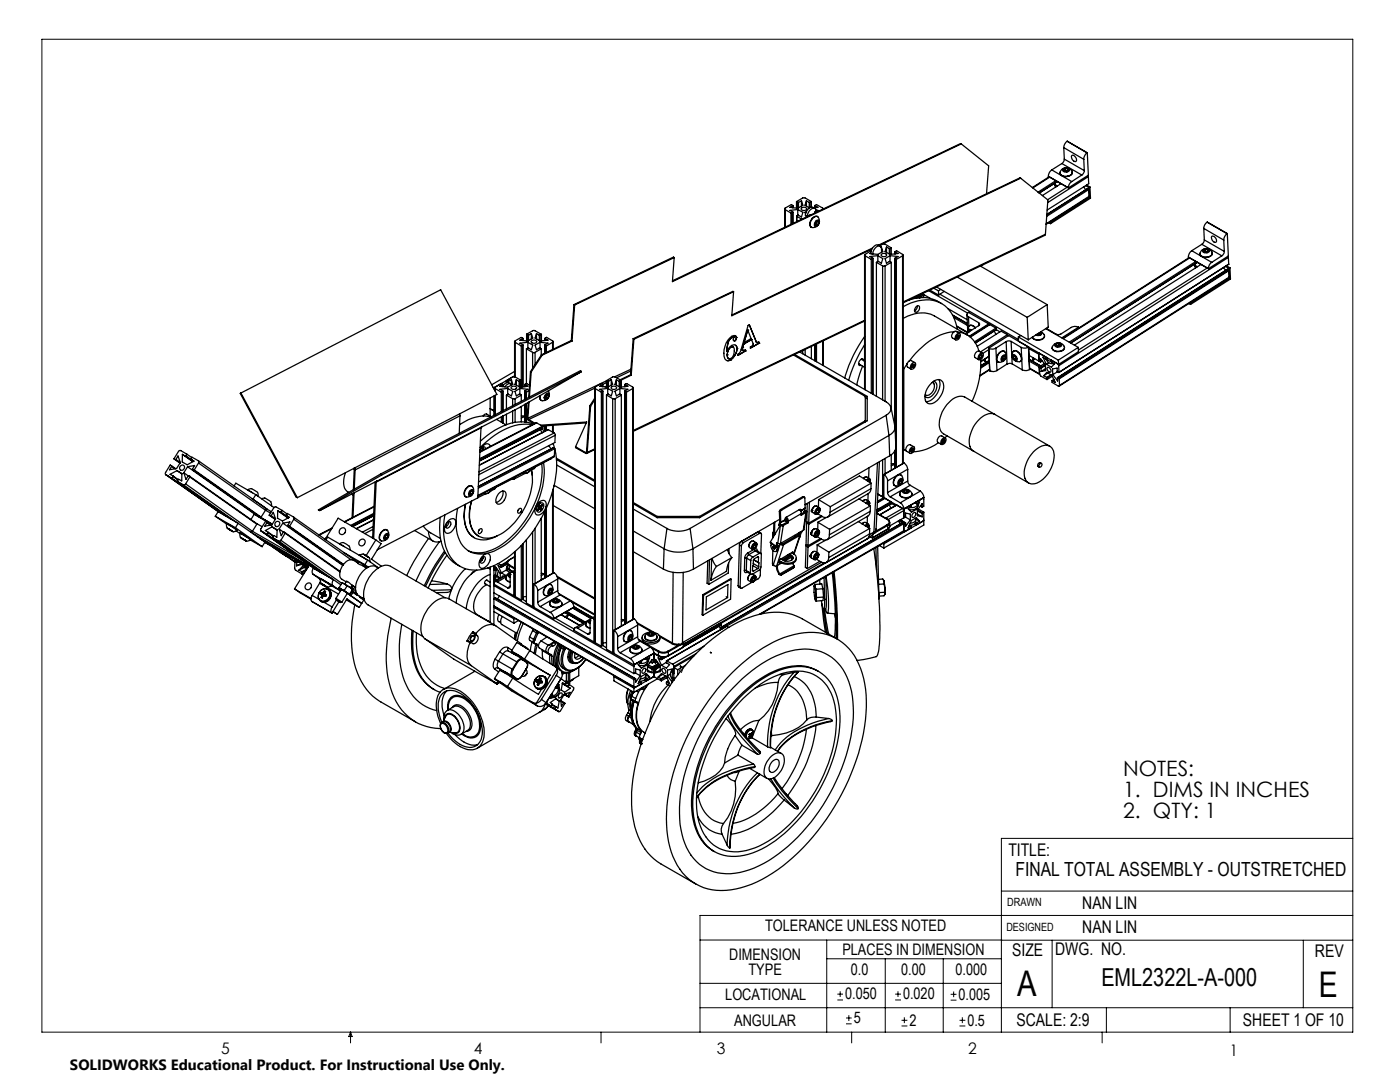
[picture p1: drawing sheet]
<svg xmlns="http://www.w3.org/2000/svg" width="279mm" height="216mm" viewBox="0 0 279 216" stroke-linecap="round" stroke-linejoin="round" font-family="sans-serif">
<defs><g id="words">
<g font-size="7.1">
<text x="203" y="198.7">A</text>
<text x="263.2" y="198.9">E</text>
</g>
<text font-size="4.9" x="219.8" y="196.7">EML2322L-A-000</text>
<g font-size="4.2">
<text x="224.2" y="154.8">NOTES:</text>
<text x="224.2" y="158.9">1. DIMS IN INCHES</text>
<text x="224.2" y="163.1">2. QTY: 1</text>
</g>
<text font-size="3.9" x="202.7" y="174.9">FINAL TOTAL ASSEMBLY - OUTSTRETCHED</text>
<g font-size="3.5">
<text x="201.2" y="170.7">TITLE:</text>
<text x="216" y="181.4">NAN LIN</text>
<text x="202" y="190.7">SIZE</text>
<text x="210.6" y="190.6">DWG. NO.</text>
<text x="216" y="186.2">NAN LIN</text>
<text x="262.4" y="190.9">REV</text>
<text x="202.9" y="204.6">SCALE: 2:9</text>
<text x="248.1" y="204.6">SHEET 1 OF 10</text>
</g>
<g font-size="3.2">
<text x="152.7" y="185.7">TOLERANCE UNLESS NOTED</text>
<text x="145.5" y="191.5">DIMENSION</text>
<text x="168.1" y="190.5">PLACES IN DIMENSION</text>
<text x="149.4" y="194.6">TYPE</text>
<text x="169.8" y="194.6">0.0</text>
<text x="179.8" y="194.6">0.00</text>
<text x="190.7" y="194.6">0.000</text>
<text x="144.7" y="199.6">LOCATIONAL</text>
<text x="168.7" y="199.4">0.050</text>
<text x="180.2" y="199.4">0.020</text>
<text x="191.3" y="199.5">0.005</text>
<text x="146.5" y="204.6">ANGULAR</text>
<text x="170.4" y="204.2">5</text>
<text x="181.5" y="204.6">2</text>
<text x="193.1" y="204.6">0.5</text>
<text x="44.2" y="210.4">5</text>
<text x="94.6" y="210.3">4</text>
<text x="143.1" y="210.4">3</text>
<text x="193.2" y="210.3">2</text>
<text x="245.4" y="210.6">1</text>
</g>
<text font-size="3" x="14" y="213.5">SOLIDWORKS Educational Product. For Instructional Use Only.</text>
<g font-size="2.3">
<text x="200.8" y="185.7">DESIGNED</text>
<text x="201" y="180.9">DRAWN</text>
</g>
</g></defs>
<g fill="none" stroke="#000" stroke-width=".2">
<path d="M8.4 7.8h261.6v198.2h-261.6zM199.8 177.8h70.2M270 167.3h-70.2v38.7M139.7 187.6h60.2M139.7 196.2h60.1M165 187.6v18.4M165 191.3h34.8M167.1 199.5h1.1M167.1 198.4h1.1M167.7 197.8v1.1M176.7 191.3v14.7M178.6 199.5h1.2"/>
<path d="M178.6 198.4h1.2M179.2 197.8v1.1M188.2 191.3v14.7M189.7 199.6h1.2M189.7 198.4h1.2M190.3 197.8v1.2M199.8 187.6h70.2M210 187.6v13.5M260.1 187.6v13.5M270 182.7h-130.3v23.3M70 206v2.1M70 206l.3 .8h-.7z"/>
<path d="M119.9 206v2.1M139.7 201.1h130.3M168.8 204.3h1.2M168.8 203.1h1.2M169.4 202.6v1.1M170 206v2.1M179.9 204.7h1.2M179.9 203.6h1.2M180.5 203v1.2M191.5 204.7h1.2M191.5 203.6h1.2M192.1 203v1.2"/>
<path d="M220 206v2.1M220.8 201.1v4.9M245.5 201.1v4.9"/>
</g>
<path d="M73.4 111.1h.1l-.8-.4 .7 .4" fill="none" stroke="#000" stroke-width=".2" stroke-dasharray="15.2 1.3 1.3 1.3" stroke-linecap="butt"/>
<g fill="none" stroke="#000" stroke-width=".25">
<path d="M191.8 28.7l-57.6 27.5 .3-4.8M191.8 28.7l5.5 4.4-.4 5.5M191.8 28.7l-.1-.1-57.5 27.4M203.7 35.6l-28.3 13.4M203.7 35.6l5.4 4.3-.5 6.8M203.7 35.6l-.1-.1-28.3 13.4M209.2 35.2l4 2.3M209.4 35.3l-3.4 2.1M209.5 35.3l-3.4 2.2M209.9 33.9a1.57 1.57 0 0 0-.7 1.3M209.9 33.9l4 2.3M210.7 36.1l-3.5 2.2"/>
<path d="M211 36.2l-3.6 2.3M211 37.1l-.5-.5v.5l.2 .2M211.7 36.7l-3.7 2.3M211.9 32.6l4 2.3M211.9 32.6l-2 1.3M211.9 33.8a1.2 1.2 0 0 1 1.3-.3 1.2 1.2 0 0 1 .8 1.1 1.46 1.46 0 0 1-2.5-.1zM212.2 33.7a.73 .73 0 0 1 .7-.2 .73 .73 0 0 1 .5 .5 .79 .79 0 0 1-1.3-.2zM212.3 29.5l4 2.3M212.3 29.5l.1 2.3M212.4 31.8l-.1 .4-.4 .4M212.4 31.8l4 2.2M212.6 33.6l-.3 .2 .1 .3"/>
<path d="M212.6 33.6l.5 .1M212.6 34l-.2 .1M212.6 34l.5 .1M212.6 33.6v.4M213 28.2a1.57 1.57 0 0 0-.7 1.3M213 28.2l4 2.3M213 28.2h.1M213 37.4l-3.9 2.5M213.1 33.7l.2 .3-.4 .2-.5-.1M213.1 33.7v.3M213.2 37.5h.1M213.9 36.2a1.45 1.45 0 0 0-.7 1.3"/>
<path d="M213.9 31a.8 .8 0 0 1 .8 .4 .8 .8 0 0 1 0 .8 .89 .89 0 0 1-.8-1.2zM214 34.4a1.35 1.35 0 0 1-1.1 .9 1.35 1.35 0 0 1-1.3-.6l-.1-.2M215.9 34.9l-2 1.3M216.3 37.3l.4 .6M216.3 31.8l.1 2.2M216.4 34l-.1 .5-.4 .4M216.6 37l.7 .4M216.9 36.9l.6 .4M217 30.5a1.57 1.57 0 0 0-.7 1.3M217 30.5l.2 4.5-4 2.5M217 30.5h.1M217.1 37.6l.2 .2"/>
<path d="M217.1 35l.1 .2M217.2 35.2l.1 1.5-8.3 5.2M217.2 35.2l-8.1 5.2M217.3 39.4h.1M217.3 37.4l.1 2M217.3 37.8l.1 1.4M217.3 37.8l-8.4 5.4M217.4 39.2l-.1 .1-8.5 5.5M217.4 39.2l-8.6 5.5M217.4 39.4l-7.7 5M217.5 37.3l-.2 .1M217.5 37.3l.1 2.2-7.9 5.1"/>
<path d="M134.5 51.4l-19.8 9.5M134.5 51.4l-.1-.1-19.9 9.5M146.4 58.2l-19.9 9.5M146.4 58.2l-.1-.1-19.9 9.5M156.6 41.7v3.7M156.7 41.8l1.2 .7M156.7 41.8v3.5M157.9 42.5h.1M157.9 42.5v2.3M158 42.5v2.2M158.2 42.3l-.2 .2M158.2 41l-.3-.2-1.3 .8 .1 .2"/>
<path d="M158.2 41v.5M158.2 42.3v2.3M159 40.2l1.2-.7h.4l1.3 .7M159 40.2l.2 .2M159 40.2v1.3M159 43.1v1.1M159.2 41.8l1 .6-.3 .9-.6-.4-.3 .2 1 .6M159.2 41.8l-1.5 .2 .5 .3M159.2 41.8v1.2M159.2 40.4h.1M159.2 40.4v1.1M159.3 40.4v1.1"/>
<path d="M159.9 41.6a.59 .59 0 0 1 .6-.3 .59 .59 0 0 1 .5 .5 .59 .59 0 0 1-.6 .2 .59 .59 0 0 1-.5-.4zM159.9 40.1l.3 .9-1 .6-1.5-.2 .5-.4M159.9 40.1l-.6 .3M159.9 40.1v1M160.9 40.1l.6 .3M160.9 40.1l-.2 .9 .8 .5M160.9 42.2l-.2 .2 .1 .3M160.9 40.1v1M161.5 40.4h.1M161.5 40.4v1.1M161.6 43l-.7 .3v-.3M161.6 43h.1"/>
<path d="M161.6 40.4v1M161.9 40.2v1.1M161.9 40.2l-.3 .2M162.2 43.6a.7 .7 0 0 1 .8-.4 .7 .7 0 0 1 .5 .8 1.24 1.24 0 0 1-1.6 1.3l-.2-.4v-.5zM162.6 41.6a1.12 1.12 0 0 0-1.7 .8l-.2 .6 .4 .2a1.51 1.51 0 0 1 1.5-1.6l.3 .6M162.6 41v.5M162.6 42.3v.2M162.7 41l.5 .4-.8 .1M162.7 41l.2-.2 1.3 .7 .1 .2M162.7 42.3l.1 .1M162.8 44.6l-.1 .1M162.8 44.6l.4 .2"/>
<path d="M162.8 41.9l.4 .1-.5 .3M162.9 44l.2-.1a.6 .6 0 0 1 .4 .6 .6 .6 0 0 1-.4 .6l-.4 .1-.2-.2 .1-.4zM163 44.2l-.2 .4M163 44.2l.4 .2M163.2 43.2a1.37 1.37 0 0 0-1.4 .6 1.37 1.37 0 0 0 0 1.5l.1 .1M163.4 44.4l-.2 .4M163.4 44.4l-.2-.3-.4 .2-.2 .4 .2 .3 .4-.2M164.3 41.7h.1M172.5 50.9v26.8M172.6 51l1.3 .8M172.6 51v26.8M173.8 50.5l-.2 .1 .4 .1"/>
<path d="M173.8 50.5v.1M173.8 50.1l-1.2 .7v.2M173.8 50.1h.1M173.9 51.8v26.7M174 49.7l-28 13.3 .4-4.8M174.1 49.5l-28.1 13.4M174.2 51.6l-.3 .2M174.2 51.6v27M174.2 51.5v27.2M174.9 52.4l1.2 .7M174.9 52.4v26.7M175.2 51l1 .6-.3 .9-.7-.3"/>
<path d="M175.2 51l-1.6 .2 .6 .4M175.2 52.2l-.3 .2M175.2 51v1.2M175.6 49.1l.5-.4h.4l1.4 .8M175.7 49.1a1.12 1.12 0 0 0-1.8 .8l-.1 .6M175.9 49.3l.3 .9-1 .6-1-.1M175.9 49.3h-.1M175.9 49.3v.2M175.9 50.3a1.18 1.18 0 0 0-.2-1.2 1.4 1.4 0 0 0-1.5 1.6l-.4-.2M176 50.7l.4-.1 .5 .2a.57 .57 0 0 1-.5 .5 .57 .57 0 0 1-.6-.4zM176.1 53.1h.5M176.1 53.1v26.7"/>
<path d="M176.6 53.1v27M176.9 49.3l.6 .3M176.9 49.3l-.3 .9 1 .6 1.6-.2-.6-.3M176.9 49.3v1M177.5 49.6h.1M177.5 49.6v1.1M177.6 49.6v1.2M177.6 51l1.6 .2-.6 .4M177.6 51l-1 .6 .3 .9 .6-.3 .4 .2M177.6 51v1.2M177.9 52.4l-1.3 .7M177.9 49.5l-.3 .1"/>
<path d="M177.9 49.5v1.2M177.9 52.4v29.3M178.6 50.2v.5M178.6 51.5v33.6M178.6 50.3l.3-.3 1.3 .8-.1 .2M178.6 51.6l.3 .2M178.6 50.3v.4M178.6 51.6v33.9M178.9 51.8v41.4M180.1 51l-1.2 .8M180.1 51v41.5M180.2 50.9v41.6"/>
<path d="M181.4 59.9a6.8 6.8 0 0 1 6.5 .7M182.3 59.4l.1 .2M182.7 59.3l.1 .2M183.2 59.2l-.1 .2M183.2 59.2l.2 .2M183.4 59.4h.1M183.7 59.2l.3 .2M183.7 59.2l-.3 .2M184 58.6l1.6 .9M184.1 58.6l-1 .6M184.1 58.6l-.9 .6M184.4 58.8l-1 .6"/>
<path d="M184.5 58.9l-.3 .5M185.3 58l7.8 4.5M185.6 57.9l1.7 1M186.3 57.5l1 .5M186.9 57.3l18.3 10.5M187.3 58v.9M187.6 58.7l15.7 9.1M187.7 57.7l-.4 .3M188.5 58.1l-1.2 .8M191 55.3l14 8M195.7 53.1l13.3 7.7M196.1 52.8l-.4 .3"/>
<path d="M208.6 46.7l-.1 .3-28.3 13.4M208.6 46.7l-28.4 13.6M208.9 42.8l8.2-5.2zM209.3 44.4l.4 .2M209.5 44.3l.2 .1M209.7 44.4v.2M237.2 51.3l4 2.3M237.3 51.4l-25.2 16.1M237.4 51.5l-25.2 16.1M237.8 50a1.57 1.57 0 0 0-.6 1.3M237.8 50l4 2.4M238.7 52.2l-25.3 16.1"/>
<path d="M238.9 52.4l-25.2 16 25.2-16M239 53.2l-.6-.5 .2 .7M239.7 52.8l-25.3 16.1M239.9 48.8l3.9 2.2M239.9 48.8l-2.1 1.2M239.9 49.9a1.23 1.23 0 0 1 2 .8 1.59 1.59 0 0 1-2.4 .1v-.2zM240.1 49.8a.73 .73 0 0 1 .7-.2 .73 .73 0 0 1 .6 .5 .87 .87 0 0 1-1.4 0zM240.2 45.6l4 2.3M240.2 45.6l.1 2.3M240.3 47.9l-.1 .5-.3 .4M240.3 47.9l4 2.3M240.6 49.7l-.4 .3 .1 .3"/>
<path d="M240.6 49.7l.5 .1M240.6 50.1l-.3 .2M240.6 50.1l.4 .1M240.6 49.7v.4M240.9 44.3a1.45 1.45 0 0 0-.7 1.3M240.9 44.3l4 2.3M240.9 53.5l-25.7 16.3M241.1 49.8l.1 .3-.4 .2h-.5M241.1 49.8v.4M241.2 53.6h.1M241.8 52.4a1.45 1.45 0 0 0-.6 1.2M241.9 47.1a.8 .8 0 0 1 .7 .4 .8 .8 0 0 1 0 .9 .89 .89 0 0 1-.7-1.3z"/>
<path d="M241.9 50.5a1.35 1.35 0 0 1-1 .9 1.35 1.35 0 0 1-1.4-.5v-.3M243.8 51l-2 1.4M244.2 53.4l.4 .6M244.2 47.9l.1 2.3M244.3 50.2v.4l-.5 .4M244.5 53.2l.8 .4M244.8 53l.7 .4M244.9 46.6a1.57 1.57 0 0 0-.7 1.3M244.9 46.6l.2 4.5-3.9 2.5M244.9 46.6h.1M245 53.8l-33.9 21.6M245 53.8l.2 .1"/>
<path d="M245.1 51.2v.2M245.1 51.4l.1 1.3M245.1 51.4l-33.8 21.6M245.2 52.7h.1M245.2 53.9l.1 .1M245.2 52.7l-33.9 21.6M245.2 55.5l.2 .1M245.2 53.9l-33.9 21.6M245.3 53.6l.1 2M245.3 54l-33.9 21.6M245.3 54v1.3M245.3 55.3v.2l-33.9 21.5"/>
<path d="M245.3 55.3l-33.8 21.6M245.4 55.6l-7.8 4.9M245.5 53.4l-.2 .2M245.5 53.4l.1 2.3-8 5M48.1 78.4l39.8-20.6 11.3 20.9-7.5 3.9M48.1 78.4l11.2 20.9M48.1 78.4l-.2 .1 11.2 20.6 .2 .2M97.8 79.4v3.6l-.8-.4-.3 .1-.3 .3M98.4 77.3l.2 .1M98.6 77.4v.2M98.6 79v3.9M98.7 77.4v.5"/>
<path d="M98.7 79v3.8M98.8 77.5l1.2 .7M98.8 77.5v.5M98.8 78.9v3.9M100 78.2v3.9M100.3 76.8l-.3-.3-1.2 .7-.1 .1 .1 .2M100.3 78.1l-.3 .1M100.3 76.8v.2M100.3 78.1v3.9M100.4 76.7v.3M100.4 78v4M101.1 78.8l1.2 .8"/>
<path d="M101.1 76l.3 .1M101.1 76v.4M101.1 78.8v2.8M101.3 77.5l1 .6-.2 .9-.7-.3M101.3 77.5l-1.5 .2 .5 .4M101.3 77.5v1.2M101.4 76.1h.1M101.4 78.7l-.3 .1M101.4 76.1v.2M101.5 76.1v.2M101.9 76.6a1.07 1.07 0 0 0-1.6 .6M102 77.3a.59 .59 0 0 1 .6-.3 .59 .59 0 0 1 .5 .5 .59 .59 0 0 1-.6 .2 .59 .59 0 0 1-.5-.4z"/>
<path d="M102.1 75.8l.2 .9-1 .6-1.5-.2 .5-.3M102.1 75.8l-.6 .3M102.1 75.8v.9M102.1 76.8l-.2-.2h-.4l-.7 .6M102.3 79.6h.5M102.3 79.6v1.4M102.7 68.2v7M102.7 75l-4.1 2.4M102.7 74.1l-4.6 2.7M102.8 75.2h-.5l-1.2 .8M102.8 75.2l1.2 .7-.2 .2M102.8 68.3l1.2 .7"/>
<path d="M102.8 68.3v6.9M102.8 79.6v1.1M103 75.8l.6 .3M103 75.8l-.2 .9 1 .6M103 75.8v1M103.6 76.1h.2M103.6 76.1v1.1M103.8 77.5l1.5 .2-.5 .4M103.8 77.5l-1 .6 .2 .9 .8-.3M103.8 78.7l.2 .1M103.8 76.1v1.2M103.8 77.5v1.2"/>
<path d="M104 76v1.2M104 78.8l-1.2 .8M104 69v8.2M104 78.8v1.3M104.3 67.6l-.3-.3-1.2 .7-.1 .1 .1 .2M104.3 68.9l-.3 .1M104.3 67.6l-.5 .3 1.5 .2M104.3 67.6v.3M104.3 68.9v8.3M104.4 67.5v.4M104.4 68.8v8.4M104.7 76.7v.5"/>
<path d="M104.7 78v1.7M104.8 76.8l.3-.2 .6 .3M104.8 76.8l.5 .3-1.5 .2M104.8 78.1l.3 .1M104.8 76.8v.4M104.8 78.1v1.6M105.1 69.6v7M105.1 78.2v1.4M105.1 69.6l1.2 .7M105.1 66.7v1.3M105.1 66.7l.2 .2M105.3 68.3l-1.5 .2 .5 .4"/>
<path d="M105.3 66.9h.2M105.3 68.3l1 .6-.3 .9-.7-.3M105.3 69.5l-.2 .1M105.3 66.9v1.2M105.3 68.3v1.2M105.5 66.9v1.1M105.6 77.9l-.5 .3M105.9 74.2h.1M105.9 74.2l-.4 5.1M106 74.2l-.3 5M106 66.6l.3 .9-1 .6M106 66.6l-.5 .3"/>
<path d="M106 66.6v1M106.2 67.9l.4-.1 .5 .3a.51 .51 0 0 1-.5 .4 .51 .51 0 0 1-.6-.4zM106.3 70.3h.5M106.3 70.3v3.2M106.8 70.3v2.4M107.1 66.6l.5 .3M107.1 66.6l-.3 .9 1 .6M107.1 66.6v1M107.6 66.9h.2M107.6 66.9v1.1M107.7 79v.5l.3 .4M107.8 68.3l1.6 .2-.6 .4"/>
<path d="M107.8 68.3l-1 .6 .3 .9 .7-.3M107.8 69.5l.2 .1M107.8 66.9v1.2M107.8 68.3v1.2M108 69.6v1.2M108 69.6l-1.2 .7M108.1 66.7l-1.6-.8-1.4 .8M108.1 66.7l-.3 .2M108.1 66.7v1.3M108.1 70.8l.1 .1M108.1 70.8l-2.2 3.4M108.2 70.9l-2.2 3.3"/>
<path d="M108.8 67.5v.4M108.8 68.8v1.6M108.8 67.6l.3-.3 1.2 .8v.2M108.8 67.6l.6 .3-1.6 .2M108.8 68.9l.2 .1M108.8 67.6v.3M108.8 68.9v1.5M108.9 78.7a.4 .4 0 0 1 .6-.2 .78 .78 0 0 1-.8 1.2l-.1-.4zM108.9 79.2l-.1 .1M108.9 79.2l.4 .2M109 69v1.3M109.4 78a1.28 1.28 0 0 1 0 1.4 1.28 1.28 0 0 1-1.4 .5l-.2-.4v-.6"/>
<path d="M109.5 78.9l-.2-.3-.4 .2-.2 .5 .2 .3 .4-.2M109.5 78.9l-.2 .5M109.5 78.9l-.4-.2-.2 .5M110.3 68.3l-1.3 .7M110.3 68.3v1.4M110.4 68.2v1.5M114 67.9l.2 .2M114 67.9l-5.9 2.9M114.2 68.1l-6 2.8M114.5 60.8l.2 .1M114.5 60.8l-.5 7.1M114.7 60.9l-.5 7.2"/>
<path d="M116 74.2l-39.8 20.6M116 74.2l-.1-.3-39.9 20.6M116 74.2l-12.3 7.1-7.6 3.9M118.7 77.4v50.7l.1 .1M118.7 79.8l-.8 1.3M118.7 79.5l-1 1.5M118.7 77.5l-13.2 6.2M118.8 77.5l1.2 .7M118.8 77.5v50.7M120 78.2v50.7M120.3 76.8l-.3-.3-1.2 .7-.1 .1 .1 .2M120.3 78.1l-.3 .1"/>
<path d="M120.3 76.8v.4M120.3 78.1v50.7M120.3 78v50.8M120.3 76.7v.5M121 76l1.4-.8h.4l1.1 .8M121 76l.3 .1M121 78.8l1.3 .8M121 78.8v50.7l1.3 .7M121 76v1.2M121 77.1l-.2 .1M121 76l-15.7 7.5M121 76.3l-.7 .4"/>
<path d="M121.3 77.5l1 .6-.3 .9-.6-.3-.4 .1M121.3 77.5l-1.6 .2 .6 .4M121.3 77.5v1.2M121.3 76.1h.1M121.3 76.1v1.2M121.4 76.1v1.1M122 75.8l.3 .9-1 .6-1.6-.2 .6-.3M122 75.8l-.6 .3M122 75.8v1M122.1 77.2l.6-.1 .4 .3a.59 .59 0 0 1-.6 .3 .59 .59 0 0 1-.5-.4zM122.3 79.6h.5M122.3 79.6v50.6"/>
<path d="M122.8 79.6v46M123 75.8l.6 .3M123 75.8l-.3 .9 1 .6M123 75.8v1M123.6 76.1h.1M123.6 76.1v1.1M123.7 77.5l1.6 .2-.6 .4M123.7 77.5l-1 .6 .3 .9 .7-.3M123.7 78.7l.3 .1M123.7 76.1v1.2M123.7 77.5v1.2M123.9 76l-.2 .1"/>
<path d="M123.9 76v1.2M124 75.9v1.3M124 78.8v46.1M124 78.8l-1.2 .8M124.7 76.7v.5M124.7 78v46.5M124.7 76.8l.4-.2 1.2 .6 .1 .1-.1 .2M124.7 76.8l.6 .3-1.6 .2M124.7 78.1l.3 .1M124.7 76.8v.4M124.7 78.1v46.4M125 78.2v46.1"/>
<path d="M125.8 74.8l.2 .1M125.8 74.8l-2 1M125.9 74l-2.9 1.4M125.9 73.7l-3.2 1.5M126 74.9l-2.1 1M126.3 77.5l-1.3 .7M126.3 77.5v46.1M126.4 77.4v46.1M126.4 67.6l.1 .1M126.4 67.6l-.6 7.2M126.5 67.7l-.5 7.2M145.1 69.8v.2"/>
<path d="M145.1 69.8h.1M145.1 70h.1M145.1 70.8l.1 .4 .2 .4M145.1 70.8h.1M145.8 71.8l-.7 .1M145.8 71.8h.1M145.9 69.3a1.68 1.68 0 0 0-.8 1.5M145.9 69.3h.1M145.9 69.3l.4-.1a1.61 1.61 0 0 1-.8 2.4M146 67.3l-.2 .3a2.86 2.86 0 0 0-.7 2.2M146 67.3h.1M146.3 69.2l-.4 .1"/>
<path d="M146.3 67.3h-.3M146.3 67.3h.1M146.4 67.3v.1a.34 .34 0 0 0-.1 .4 .34 .34 0 0 0 .3 .2M146.6 68h.1M146.6 68h-.1M146.8 68.9l.2 .3 .1 .4M146.9 67.1l.1 .2M147 67.3l-.4 .7M147 67.3l-.3-.3a2.53 2.53 0 0 0-2 2.1 3.2 3.2 0 0 0 .2 2.7l.2 .2 .7-.2M147 67.3h.1M147.1 69.6a2.9 2.9 0 0 1-1.3 2.2M147.1 69.6l-.1-.4a.87 .87 0 0 0-1.4 .1l-.5 .7"/>
<path d="M147.1 69.6h.1M148.1 69.8l.2 .2 .5-.2v.2M148.1 69.8l.1 .2M148.1 69.8h.1M148.2 69.4l-.1 .4M148.2 69.4h.1M148.4 68.7h.1M148.4 68.7l-.2 .7M148.5 68.4h.1M148.8 70h.1M149.2 65.9h.1M149.2 65.9l-.7 2.5"/>
<path d="M149.2 65.9l.7 1.7-1.4 .8M150 67.8l.3 .8a.59 .59 0 0 1-.5 .6v.3l1.6-1M150 67.8h.1M150 67.8l-1.6 .9M151 68.3l-1.5-3.5-.2 .1-1.5 5.1-.5 .7v.2l1.5-.9M151 68.3l.1 .1 .3-.1v.2M151 68.3l.1 .1M151 68.3h.1M151.4 68.5h.1M158.4 70.8l14.3 8.3v5.1M158.6 70.7l14.5 8.4v4.9l-33.5 19.3M159.6 70.2l17.2 10a1.42 1.42 0 0 1 1 1.3 1.42 1.42 0 0 1-1 1.4"/>
<path d="M160.2 70v.6M160.7 69.7v1.2M161.9 69.1v2.5M162.6 68.8v3.2M162.9 68.7v3.5M164.2 68.1v4.8M164.3 68v4.9M171.3 72.6h.1M171.3 72.6l1.2 .7M171.4 72.6l-.1 .1M171.9 71.7l.6 .4M171.9 71.7h.1"/>
<path d="M171.9 71.6v.1M172.2 73.1l-1.2 3.7M172.4 72l-.1-.2a.75 .75 0 0 0-.8 .1 .75 .75 0 0 0-.1 .8l.2 .3 .2-.1M172.5 67.2a25.9 25.9 0 0 0-3.9 8.2M172.5 68.8a26.8 26.8 0 0 0-3.1 7.1M172.5 64.1l-46.1 22M172.5 63.9l-46.1 22M172.7 79.3l.4 .3M180.2 63.5a6.4 6.4 0 0 1 6.3-.5l6.5 3.8M180.2 61.2a8 8 0 0 1 7.8-.6 6.8 6.8 0 0 1 3 5.1M180.2 73.5l.2 .1M180.4 73.6v16.1"/>
<path d="M181 72.6l-.6 1M181 72.6l.1 .6 .7 .5M181.5 72l.3-.1 .8 .5M181.5 72l-.5 .6M181.9 72.6l.5-.3a.73 .73 0 0 1 .3 .8 .73 .73 0 0 1-.6 .6l-.3-.1-.1-.3zM182 73.2l.2 .1M182.1 72.8l.4 .2M182.5 73l-.1-.3h-.2l-.2 .3v.3h.2M182.5 73l-.3 .3M182.7 61.3l.5-.3a.73 .73 0 0 1 .3 .8 .73 .73 0 0 1-.6 .5h-.3l-.1-.4zM183.1 61l-.2 .7-.4 .3M185.9 76.4a1.34 1.34 0 0 1 2.3 0 3.7 3.7 0 0 1-2.4 4.2 1.24 1.24 0 0 1-1.2-1.8l.5-1.3z"/>
<path d="M186.1 76.3a1.22 1.22 0 0 1 0 1.8 1 1 0 0 1-1.5 .6M186.3 76.1a1.14 1.14 0 0 1 .5 1.8 1.87 1.87 0 0 1-1.9 1.4l-.3-.3M187.4 75.7a3.5 3.5 0 0 1-1.4 4l-.7 .4-.5 .1M189.2 61.6l3.8 2.2M190.1 62.9l2.9 1.7M190.1 62.9l3 1.7M190.4 63.4l2.7 1.5M190.4 66.2a11.2 11.2 0 0 0-7 3.6l-1.9 2.2M190.4 66.2l-.4 .6-.1 .4 .8 .6M190.4 66.2l.4-.1 .7 .4M190.9 66.8l.4-.3a.71 .71 0 0 1 .4 .7 .71 .71 0 0 1-.5 .6h-.3l-.3-.1zM190.9 67.3l.2 .2"/>
<path d="M190.9 65.1l2.2 1.2M191 66.2a4.8 4.8 0 0 1 4.4 3.9M191 67l.4 .2M191.4 67.2v-.3h-.3l-.2 .3v.3h.2M191.4 67.2l-.3 .3M193 62.8l.1 3.6-2.1-1.2M193 66.7v.1M193.3 66.3l-.3 .5M193.3 62.3a.46 .46 0 0 0-.3 .5 .46 .46 0 0 0 .3 .4M193.3 62.3h.1M193.3 63.2l2 1.2M193.3 62.3l4 2.3"/>
<path d="M193.3 63.2l.1 2M193.4 66.1v.1M193.5 65a.85 .85 0 0 1 1.2 .4M193.6 65.9l-.2 .2M193.7 66l-.2-.1-.1 .2M193.9 65.9l-.6-.2v.6M194.6 65.4a.71 .71 0 0 0-.7-.5 .71 .71 0 0 0-.6 .5v.9M195.3 64.4a.32 .32 0 0 1 .2 .3 .32 .32 0 0 1-.2 .3l-2 1.3M195.3 64.4v.6M195.4 70.1a.88 .88 0 0 0-.8 1.3l.7 .4M195.4 70.1l.7 .4M195.5 71.2l.3 .2"/>
<path d="M195.6 70.6l.3-.2a.71 .71 0 0 1 .4 .7 .71 .71 0 0 1-.5 .6l-.5 .1-.1-.4zM195.7 70.9l.3 .2M195.7 71.8a17.1 17.1 0 0 1-1.7 8.3M195.7 72.1l1.7-1-1.7 1.1M195.7 73l1.7-1.1-1.7 1.1M196 71.1l-.1-.3h-.2l-.3 .4 .1 .3 .3-.1M196 71.1l-.2 .3M196.6 71.6l.1 .4 .2 .3-.6-.5M197.3 69.5l4-2.5 10 5.7M197.3 69.5h.1M197.3 64.6l-3.9 2.5M197.3 64.6v.2"/>
<path d="M197.3 69.8l-1.2 .7M197.3 69.5l.2 4.5M197.4 72.4l-1.7 1M197.4 72.2l-1.7 1.1M197.5 73.8l-2 1.2M197.5 73.7l-1.9 1.2M197.5 74h.1M197.6 64.8l-.2-.1-3.8 2.5M197.6 64.8l1.2 .7M197.6 64.8l-4 2.5M198.4 66.1l.4 .6M198.8 69.5a1.38 1.38 0 0 1-1.5 0"/>
<path d="M198.8 69.5l.2 4.4M198.8 65.5l-4.3 2.7M198.8 65.5v.3M198.8 65.8h.1M198.8 65.8l-4.1 2.6M198.8 65.8l.8 .4M199 73.9a1.44 1.44 0 0 1-1.5 .1M199.3 70.6l.2-.2a.69 .69 0 0 1 .9-.3 .69 .69 0 0 1 .4 .7 1.22 1.22 0 0 1-1.7 1.3l-.1-.6zM200 71.1l.5-.3a.71 .71 0 0 1 .2 .8 .71 .71 0 0 1-.6 .5l-.3-.3zM200.1 71.5l-.1 .1M200.1 71.5l.4 .2M200.2 71.1l-.1 .4"/>
<path d="M200.3 71l.3 .2M200.4 70.1a1.38 1.38 0 0 0-1.3 .7 1.38 1.38 0 0 0 .1 1.4M200.6 71.2l-.2-.2-.3 .2-.2 .5 .2 .2 .4-.2M200.6 71.2l-.1 .5M200.8 68.2l-2 1.3M200.8 68.2l.2 4.4M201 72.6l-2 1.3M201 66.8l.2 .2M201 66.8l-1.2-.7-4.8 3M201 66.8l-5.3 3.4M201.8 68.1l-.5-.1-.5 .2M201.8 68.1l2 1.2"/>
<path d="M201.8 68.1l.2 4.5M202 72.6l-.5-.1-.5 .1M202 72.6l2 1.2M202.1 70.8a.74 .74 0 0 1 .8 .4 .74 .74 0 0 1-.1 .8 .91 .91 0 0 1-.7-1.2zM202.1 71.2l.2-.3 .4 .2 .2 .5-.2 .2-.3-.2M202.1 71.2l.3 .4M202.3 70a1.48 1.48 0 0 1 1.3 2.1 1.3 1.3 0 0 1-1.4-.5 1.3 1.3 0 0 1 .1-1.6zM202.3 70a1.28 1.28 0 0 1 1.6 1.3 .62 .62 0 0 1-.3 .8M202.4 71l-.3 .2M202.5 71l.2 .4M202.7 71.4l.1 .1M202.7 71.4l-.3 .2"/>
<path d="M203.2 67.2l8 4.7M203.2 67.2l.1 .9M203.7 67l-.5 .2M203.8 69.3l.2 4.5M205 63.3l.2 4.5M205.2 69.3a1.57 1.57 0 0 1-1.4 0M205.2 69.3h.1M205.2 69.3l.3 4.4M205.3 69.3l.2 4.4M205.3 69.5l2 1.2M205.4 70.9l2 1.2M205.4 71.7l2.3 1.3-.3 .2"/>
<path d="M205.4 72.1l2 1.1M205.5 73.7a1.57 1.57 0 0 1-1.5 .1M205.5 73.6l2 1.1M205.5 73.4l2 1.2M206.1 71.4l-.1 .6 .5-.5M206.7 66.9a.75 .75 0 0 0 1.2-.5l-.2-.2a.78 .78 0 0 1 .7 .9 .78 .78 0 0 1-.9 .7l-.9-.1-.6-.4M206.9 66.7l.2 .2 .5-.2M207.3 70.7l.2-.2 1.2 .8 .1 .3M207.3 70.7l.1 1.4M207.3 70.4v.3M207.3 66.5l.1 .1M207.4 72.1l.3 .1"/>
<path d="M207.4 66.6l.1 .1M207.4 66.6l-.5 .1M207.4 70.5h-.1M207.4 73.2l.1 1.4M207.4 73.2l.3 .2M207.5 74.6l.2 .4 1.3 .7M207.5 66.4l.2 .1-.1 .2M207.7 73.4l.1 .1M207.7 72.2l-.1-.7 1 1.3 .1 1.1-.9 .2M207.8 73.5v.6M208 72l-.3 .2M208.3 75l.6-.7 1 .6 .7 1.4-.6-.3"/>
<path d="M208.3 75l.6 .3M208.4 72.6l-1 .6M208.5 67a1.35 1.35 0 0 1-1.1 .9 1.35 1.35 0 0 1-1.4-.6M208.6 72.8l-.9 .6M208.6 72.9l-.8 .6M208.7 73.6l-.9 .5M208.7 65.6l6.5 3.7M208.8 71.6l-.7-.3 .7 1.4M208.8 72.7l1 .6 .6-.7-.6-.4v-.4l1.3 .8 .2 .4M208.9 75.3l.1 .1M209 75.4v.3M209 60.8l-4 2.5"/>
<path d="M209 60.8l.2 4.5-4 2.5M209 71.4l-.3 .2M209.1 73.3a.6 .6 0 0 1 .5 .3 .6 .6 0 0 1-.1 .7l-.5-.6zM209.1 74.4l-.8 .6M209.3 72.4l-.5 .3M209.7 74.8l-.8 .5M209.8 72.1l-.5-.1-.4-.5a1.07 1.07 0 0 0 1.5 1.1M209.8 74.9l-.8 .5M210 76v.3l1.2 .7h.2l.1-.1M210 75.1l-1 .6M210.1 74.8l1 1.2v-.6M210.3 75.7l-.3 .3"/>
<path d="M210.3 75.8l-.3 .2M210.4 68.7a1.2 1.2 0 0 1 1.3-.2 1.2 1.2 0 0 1 .7 1 1.63 1.63 0 0 1-2.4 .1v-.4zM210.5 68.7a.81 .81 0 0 1 1.4 .2 .76 .76 0 0 1-.7 .4 .76 .76 0 0 1-.7-.5zM210.8 68.7l-.1 .2 .4 .2 .5-.1M210.8 68.7l.1 .3 .4-.1M211 74.2l-.9 .6M211.1 74.2l-.1-.8-1 .2 .1 1.2M211.1 74.2l.2 .1M211.1 75.4l.2 .1M211.2 71.9l.1 .8M211.3 73v1.3M211.3 75.5l.1 .1"/>
<path d="M211.3 68.5l-.5 .2M211.3 68.5l.4 .3-.1 .2M211.3 68.5v.4M211.3 68.9l.3 .1M211.4 75.6l.1 1.3M212.4 69.3v.1a1.4 1.4 0 0 1-2 .6l-.4-.6M215.2 69.3l-4 2.6M215.2 69.3v.9l-3.9 2.5M215.2 65.3a1.38 1.38 0 0 0-1.4 0l-2.1 1.3-.5 .2-.5-.1-1.9-1.2M215.2 65.3l.1 .2M215.2 65.3l-3.3 2.1M237.2 60.6l.4 .1"/>
<path d="M237.4 60.5h.2M237.6 60.5v.2M33.1 94.7l10.7 7.5M33.1 94.7l1.2 .7M34.3 93.1l-.3-.3-1 1.6 .1 .3M34.3 93l.8 .5M34.3 93.1l.7 .5M34.3 95.4l10.7 7.5M34.5 95v.1M34.5 95l1.1 .7M34.5 95.1l-.2 .3M34.5 95.1l1 .7"/>
<path d="M34.7 91.5l.3 .2M34.7 91.5l1.2 .9M35 91.7l.9 .7M35.1 91.7h-.1M35.1 91.7l.4-.7 .5 1.3M35.1 91.7l.9 .6M35.3 93.9l1 .6v1.5l-.7-.3M35.3 93.9l-1.4 .8 .6 .3M35.3 93.9l1 .7M35.3 96l1.3 .7M35.3 96l10.7 7.5M35.6 95.7l-.3 .3"/>
<path d="M36 92.3l-.8 1.2-1.4 .2 .5-.6M36.4 90.7l.6 .3M36.4 90.7v1.5l1 .5 1.3-.7-.6-.3M36.4 90.7l2.1 1.4M36.6 96.7l10.7 7.6M36.7 94.3l.4 1.3 .5-.6M36.7 94.3l.9 .7M37 91l1.5 1.1M37 96.6l-.1 .1h-.3M37 96.6l13.4 9.4M37.1 90.9l-.1 .1M37.1 90.9l1.5 1.1-.5-.3"/>
<path d="M37.3 90.6l-1.5-.7-1.1 1.6M37.3 90.6l-.2 .3M37.3 90.6l1 .7M37.4 93.1l1.4-.2-.4 .8M37.4 93.1l-.7 1.2M37.4 93.1l13.4 9.5M37.6 95h.3v.2M37.9 95.1l13.4 9.4M37.9 95.2l-.9 1.4M37.9 95.2l13.4 9.4M38.1 91.7l.2-.5 1.3 .7M38.4 93.7l13.4 9.4"/>
<path d="M38.4 93.7l.3 .1M38.7 93.8l13.3 9.5M38.8 93.8h-.1M38.8 93.8l13.3 9.4M39.6 91.9v.5M39.6 91.9l13.4 9.5v.4M39.6 92.4l-.8 1.4M39.6 92.4l13.4 9.4M46.7 97l.4-.6 3.9 2.3M49.4 97.8l.2-.2a1.66 1.66 0 0 1 1.9 .9v.5M49.5 97.8l.9 .5M50.3 99.5l.2 .1"/>
<path d="M50.5 99.6l2.8 2M51 98.7l-.5 .9M51 98.7l3.7 2.6M52.2 99.6l.2-.1a1.61 1.61 0 0 1 1.8 .9v.5M68.9 94.3a3.3 3.3 0 0 0 .5 3.9h.2M70.2 98.6l.2 .2M70.5 98.5l-.2 4.8M70.6 93.5l-.1 4.2M70.6 93.5h.1M70.7 98.4l-.3 4.8M70.8 93.4l.1 .4M70.8 93.4l-11.5 5.9"/>
<path d="M70.9 93.8l-.2 3.8M74.9 96.2l-.5 11.2M75.1 96.2l-.5 11.3M75.3 96l-.2 .2M76 94.5l.2 .3M76 94.5l-12.5 7.2 .3 .2M76.2 94.8l-12.4 7.1M91.7 82.6l.1 .4M91.7 82.6l-20.9 10.8M91.8 83l-20.9 10.8M91.8 83l-.1 3.5M93.2 97.4a.75 .75 0 0 1 1-.4 .75 .75 0 0 1 .3 1.1 1.24 1.24 0 0 1-1.6 1l-.2-.3v-.6z"/>
<path d="M93.8 97.9l.5-.2a.75 .75 0 0 1 0 .8 .75 .75 0 0 1-.7 .4v-.5zM93.8 98.4l-.1 .1M93.8 98.4l.4 .2M94 98l-.2 .4M94.1 98l.3 .1M94.2 97l-.1-.1a1.39 1.39 0 0 0-1.2 2.2M94.4 98.1l-.2-.2-.4 .1-.1 .5 .1 .3 .4-.2M94.4 98.1l-.2 .5M95.7 92.8l13.7-7.1zM96 85.4l-.6 13.9-20.1 10.4M96 85.4l-20.9 10.8M96.1 85.2l-.1 .2"/>
<path d="M96.1 85.2l-32.3 16.7M96.4 89.2l-.2 .7M96.6 98.4l.1 .1M96.9 89.5l-.1-.2a.67 .67 0 0 0-.7 .1 .67 .67 0 0 0-.3 .7M96.9 98.5l-1.5 .8M97.5 83.1a8.2 8.2 0 0 0-5.8 1.6M97.5 83.1h.4M97.5 83.1l.3-.1 .1 .1M97.8 89l-.1-.3a1.28 1.28 0 0 0-1.8 .9l-.1 .2M97.8 81.6l.8 .4 .1-.1M97.9 83.1l.1 .1M98.1 97.7a.95 .95 0 0 1-1.4 .6"/>
<path d="M98.3 97.5l-.2 .2h-.3M98.9 97.3l-.1 .2-.9 .5M99.1 83.7l1.9 1.1M99.5 98.5l.2-.2a.74 .74 0 0 1 1.1-.2 .74 .74 0 0 1 .1 1 1.63 1.63 0 0 1-1.6 1.5 1.42 1.42 0 0 1 .2-2.1zM100 83.2v1M100.3 98a1.95 1.95 0 0 1-1.3 2.3M100.3 83v1.4M100.4 83v1.4M101.1 82.7v2M102.3 95.4l-.2 .2-4 2.1a1.12 1.12 0 0 1-1.4 .8M102.3 82v2.4M102.8 81.7v2.6"/>
<path d="M102.8 95.1a.46 .46 0 0 1-.6 .5M104 83l.7 .2-.7 .2M104 81.1v3.1M104.4 94.3l.2 .1M104.5 94.3l.1 .1M104.6 94.2a.9 .9 0 0 0 1.3-.6 1.1 1.1 0 0 1-1.3 .8M104.6 94.4h.1M104.7 80.7v3.5M104.8 94.5l-2.2 1.1M104.8 80.7v3.5M105.1 80.5v3.7M105.2 83.4l.3 .5"/>
<path d="M105.2 83.4l.1 .1M105.3 83.5l.2 .2M105.4 80.3l-.2 3.1M105.5 83.9l1.1 .6M105.5 83.7l1.3 .8M105.5 83.7v.2M105.6 80.2l-.3 3.3M106 93.8a11.6 11.6 0 0 1-2.3 9.1 9.7 9.7 0 0 1-6.1 4.5 3.4 3.4 0 0 1-3.8-3.5l-.1-2 .4-1.9a7 7 0 0 0 .7 6.4l.7 .6M106.1 93.8l.1 1M106.2 84.8a9.6 9.6 0 0 0-7.4 2l-3 2.5M106.2 93.4l-.2 .2-.3 .1M106.3 84.4v.2"/>
<path d="M106.4 84.4v.2a8.4 8.4 0 0 0-7.6 1.2l-2.9 2.2M106.8 93.2l-.1 .3-1 .4M107.1 84.4l-11.3 5.7M107.1 84.4l1.2 .7M107.1 84.4l-11.3 5.8M107.9 85.7l.3 .7M107.9 84.8l9.2-.6-2.2 4.9M108.1 85.6l.6 .4M108.1 92.5a18.9 18.9 0 0 1-9.2 16.9 6.2 6.2 0 0 1-5.5 .5M108.2 86.3h.1M108.3 85.1v.1M108.3 85.1l-12.6 6.4"/>
<path d="M108.3 85.4v.1M108.3 85.4l-12.6 6.6M108.3 85.2v.2M108.3 85.2l-12.6 6.5M108.5 92.3a18.1 18.1 0 0 1-5.1 14.1 11.6 11.6 0 0 1-7.4 4.2 4.9 4.9 0 0 1-4.9-4.7v-2.4l.2-2M108.8 84.9v1.1M109 84.9v1M109.4 85.7l1.2 .7M109.5 88.9l.5 .7M110.2 91.3l-.2 .2-4 2.1M110.3 84.8v1.4M110.3 98v16.4"/>
<path d="M110.4 88.5a16.3 16.3 0 0 1-.8 11.6 24.1 24.1 0 0 1-10.8 12.6 7.2 7.2 0 0 1-7.5-.1 8.6 8.6 0 0 1-2.8-6.8l.3-3M110.4 84.8v1.5M110.4 97.6v16.7M110.4 89.4l-14.9 7.6M110.4 89.4l.3 .1M110.4 89.4l-14.9 7.7M110.6 86.4l.2 .5M110.6 96.8l8.1 4.7M110.6 86.4l-15 7.8M110.6 91v.2l-15.2 7.8M110.6 91l-15.2 7.8M110.7 89.5l-.1 1.5"/>
<path d="M110.7 89.5l-15.2 7.9M110.8 86.9l-.1 1.4-15.2 7.9M110.8 86.9l-15.2 7.8M111.1 91.4l7.6 4.4M111.1 91.7l7.6 4.4M111.1 92.8l7.6 4.3M114.9 89.1v.2l2 1.2M114.9 89.1l2 1.2M116.9 90.3v.2M117 84.4l-8.8 .6M117.1 90.2l-.2 .1M117.1 90.2l.1 .1"/>
<path d="M117.2 90.3l-.1 .2h-.2M117.7 81l.2 .1M117.7 81l-.6 9.2M117.9 81.1l-.7 9.2M118.7 89.7l-1.6 .8M118.7 89.6l-1.5 .7M160.2 99.1l.3 .1M160.2 99.1l.2 .1M160.2 99.1l-4.4 2.6M160.4 99.2l.2 .1 .1 2.1M160.4 99.2l-4.4 2.6M163.4 99.7l-.1 1.5"/>
<path d="M163.4 99.7l2.3 1.4M171.4 99.6l2.3 1.3M172.5 99.7l-.3 .3 .3-.3h.4l.5 .3M172.6 95.2l-.3 .3 .6-.4 .7 .4M172.6 95.2h.1M172.7 84l-33.1 19M172.9 95.8l.5-.3 .2 .1 .1 .3M173 95.9l.3-.3 .3 .1v.6M173.2 95.8l.3 .1M173.2 95.8l-.1 .2M173.2 98.5v1.4M173.4 93.3v2.1"/>
<path d="M173.5 95.9v.3M173.8 97.5a1.02 1.02 0 0 1-.5 1l-8.1 4.7M173.8 97.5l-8.1 4.7M173.8 96.4l-2.3-1.4-8.1 4.7M173.8 96.4l-8.1 4.7M173.8 96.4v1.1M175.1 92.4l-.7 13.8M175.5 92.1l-.7 13.7M176.1 99.1l.3 .1M176.1 99.1l-.9-.5 1.2 .7M176.1 91.8v7.3M176.4 94.7a1.75 1.75 0 0 1 .7 1.3"/>
<path d="M176.4 94.7v4.7M176.4 99.3l4 2.3M176.4 99.3l-1.3 .7M176.6 91.5v3M176.8 82.9l-39.1 22.5M176.8 82.9l.6 4M177.1 98.3l.2 .5 .4 .3M177.1 96v2.3M177.4 86.9l-39.1 22.6M177.4 86.9l.2 4M177.6 90.9l-16.9 9.8M177.7 99.1l2 1.2"/>
<path d="M177.8 81.3l.8 3.8a1.86 1.86 0 0 1-1.2 1.8M177.9 92.5l.4 .1 .3 .2-.7 .2M177.9 90.7v3.1M178.4 96.7l.2 .2M178.6 85.2l.2 4-.1 .5a2.31 2.31 0 0 1-1.1 1.2M178.6 90v3.4M178.6 89.9v3.5M178.8 95.2a.79 .79 0 0 1 1-.4 .79 .79 0 0 1 .4 1 1.16 1.16 0 0 1-1.8 1v-.7zM179.4 96.3l.3 .2M179.5 95.7l.3-.2a.68 .68 0 0 1 .4 .7 .68 .68 0 0 1-.7 .5l-.3-.2zM179.6 98.6a1.11 1.11 0 0 0 1.5 .7l.8-.3 .1-.4M179.6 95.9l-.2 .4"/>
<path d="M179.6 95.7v.2M179.6 95.9l.4 .2M179.8 98.1a1.21 1.21 0 0 1 1.3-.4 1.21 1.21 0 0 1 .9 1.1 1.46 1.46 0 0 1-2.4-.2zM179.8 94.8a1.08 1.08 0 0 0-1.4 .9l-.1 .6 .1 .4M180 96.1v-.4h-.3l-.3 .4v.4h.3M180 96.1l-.3 .4M180.2 97.9a.85 .85 0 0 1 1.3 .2 .8 .8 0 0 1-1.4-.1zM180.2 89.7h.2M180.4 89.7l.4 .2M180.4 92.4h.1M180.4 92.4a1.52 1.52 0 0 1 .8 1.2M180.4 97.8v.4"/>
<path d="M180.4 92.4l-4 2.3M180.8 89.9l.8 .6M180.9 97.8l.4 .2-.1 .2-.5 .1-.4-.2 .1-.3M180.9 97.8h-.5M180.9 98.2h-.4M180.9 98.2h.2M180.9 97.8v.4M181.2 96l.1 .5 .3 .3M181.2 93.6l-4.1 2.4M181.2 93.6v2.4M181.2 96l-4.1 2.3M181.6 96.8l-3.9 2.3"/>
<path d="M181.6 96.8l2.1 1.2M181.7 89.5l.5-.4a.76 .76 0 0 1 .3 .8 .76 .76 0 0 1-.6 .6 .47 .47 0 0 1-.4-.3 .47 .47 0 0 1 .1-.5zM181.8 90l.2 .1M181.9 89.7l.3 .2M182.2 89.9v-.4h-.2l-.2 .2v.4h.2M182.2 89.9l-.2 .2M182.4 89.1l-.7-.3a.91 .91 0 0 0-.9 1.1M183.7 98a1.6 1.6 0 0 1 .7 1.3M183.7 98l-4 2.3M184.1 99.4l.3 .1v1.5l-.3 .2M184.2 99.4h.1M184.4 99.3h.1"/>
<path d="M184.4 99.3l-4 2.3M187.3 88.3l-.8 .5a8.7 8.7 0 0 1-4.2 1.3M188 87.7l.5-.4a.73 .73 0 0 1 .3 .8 .73 .73 0 0 1-.7 .6h-.2l-.2-.4zM188.1 88l.3 .2M188.3 87.7l.3 .1M188.6 87.8l-.2-.1-.3 .2-.1 .3 .1 .2 .3-.2M188.6 87.8l-.2 .4M188.6 87.4l-.6-.4a.85 .85 0 0 0-.8 1.3l.7 .4M189 87l-.4 .3M198.5 82.7a3.2 3.2 0 0 0-3.6 1.5 5.6 5.6 0 0 0-1.2 5.2l.6 .6M206.3 90.1a2.83 2.83 0 0 1 3.3-1 3.2 3.2 0 0 1 .4 3.8 5.8 5.8 0 0 1-3.5 3.6 1.73 1.73 0 0 1-2.1-1.9 6.7 6.7 0 0 1 1.9-4.5zM207.5 92.6l.2-.1a.37 .37 0 0 1 .2 .5 .37 .37 0 0 1-.5 .1z"/>
<path d="M207.9 92.5a.46 .46 0 0 0-.7 0 .46 .46 0 0 0 0 .6l.2 .1M209.5 89l-17-9.8a2.7 2.7 0 0 0-3.1 1.1 5.9 5.9 0 0 0-1.8 5.4l.6 .8 17.1 9.9M43 103l4 2.3M43 103l.5-.9 4 2.3M43 103l2.2 1.6M45.2 104.5l.1 .9M45.2 104.5l2.1 1.3M45.2 104.5l1.3 .7 .9 .5-.1 .1M45.3 105.4l1.2 .7zM45.7 105.6l-.2-.1 .9 .5-.2-.1M45.7 105.6l.5 .3M45.7 105.6h.1"/>
<path d="M46.2 105.9h.1M47 105.3l5.3 3.8M47.1 105.9l.8 .6M47.3 105.8l-.8 .3M47.5 104.4l-.5 .9M47.5 104.4l5.4 3.8M47.9 106.4l.1 .8M47.9 106.4l2.1 1.3M47.9 106.4h.1l1.2 .6 .8 .6v.1M48 107.2l1.2 .8zM48.4 107.5l.6 .4-.2-.1M48.4 107.5l-.2-.1 .2 .1"/>
<path d="M48.4 107.5l.4 .3M48.4 107.5h.1M48.8 107.8h.1M50 107.7l2.3 1.4M50 107.7l-.8 .3M50.4 106l-.4 .2M50.4 106.4l11.2 6.5M50.4 106l9.9 5.7M50.7 102.6l3.6 2.1M50.8 102.6l3.5 2-3.5-2M50.8 102.6l-.7 1M50.9 102.5l-.1 .1"/>
<path d="M51.2 107l10.4 6M51.3 104.5v.1M51.3 104.6l-.9 1.4M51.3 104.5l1 .6M51.8 103.1h.1M51.8 103.1l.2 .2M51.9 107.5l9.6 5.6M52.1 103.2l-.1 .1M52.1 105.9l10.7 7.6M52.1 105.9l1.2 .7M52.7 108.1l8.8 5-1.5-.8M52.8 108.2l4.4 2.9-2.6-2"/>
<path d="M52.9 108.2l-.6 .9M52.9 108.2l1.7 .9M53 101.4l1.2 .7M53 101.8l-.9 1.4M53 101.8l1 .6M53.2 104.2l-.2-.2-1 1.6 .1 .3M53.2 104.2l.1 .1M53.2 104.2l.9 .6M53.3 104.3l.7 .5M53.3 106.6l10.7 7.6M53.6 106.2v.1M53.6 106.2l1 .7"/>
<path d="M53.6 106.3l-.3 .3M53.6 106.3l.9 .7M53.7 102.8l.3 .1M53.7 102.8l1.2 .8M54 102.9l1 .7M54.1 102.9h-.1M54.1 102.9l.4-.7 .5 1.3M54.1 102.9l.9 .6M54.3 105.1l1 .6-.1 1.5-.5-.3h-.1M54.3 105.1l-1.3 .8 .6 .3M54.3 105.1l1 .7M54.4 107.2l1.2 .7"/>
<path d="M54.4 107.2l10.7 7.6M54.6 109.1h.1M54.6 106.9l-.2 .3M54.8 109.3l.8 .5M54.8 109.3l4.1 2.9M54.9 109.3h-.1M55 103.5l-.7 1.2-1.5 .3 .5-.7M55.4 101.9v1.5l1 .6 1.3-.8-.6-.3M55.4 101.9l.6 .3M55.4 101.9l2.1 1.5M55.6 109.7v.1M55.6 109.8l3.3 2.3"/>
<path d="M55.6 107.9l10.7 7.6M55.7 105.6l.4 1.3 .5-.7 .3 .1M55.7 105.6l.9 .6M56 102.2l1.5 1.1M56.1 107.8l-.3 .2-.2-.1M56.1 107.8l12.1 8.6M56.1 102.2h-.1M56.1 102.2l1.5 1.1-.5-.4M56.3 101.8l-1.4-.7-.2 .1-1 1.6M56.3 101.8l-.2 .4M56.3 101.8l1 .8M56.4 104.4l1.5-.3-.5 .8"/>
<path d="M56.4 104.4l-.7 1.2M56.4 104.4l12 8.4M56.7 110.4l.2 .3 .4 .2M56.9 106.3v.1M56.9 106.3l11 7.7M56.9 106.4l-.8 1.4M56.9 106.4l10.9 7.7M57.1 110.6a.47 .47 0 0 0 .6 .4M57.1 102.9l.2-.5 1.3 .8v.4M57.4 104.9l.4 .1M57.4 104.9l11.1 7.8M57.8 105l10.7 7.6"/>
<path d="M58.6 103.2l12.9 9.1M58.6 103.6l-.8 1.4M58.6 103.6l11.5 8.1M58.8 117.5l3.3 1.9M58.8 117.5l3.3 2.1M58.9 111.9l-.1 1.6 .1 .2 1.4 .8M58.9 111.9l.3 .2M59.2 112.1v.1M59.2 111.8l-.3 .1M59.2 112.2v.7M59.4 111.9l-.2 .2M59.6 112.1l1.8 1.2-1.4-1"/>
<path d="M59.6 112.1l1.7 1.2M59.6 112v.1M59.6 112l-.4 .2M59.7 113.8l.6 .3M60 112.3h.1M60.1 112.4l-.9 .5M60.1 112.5v.1l-.9 .3M60.3 114.1v.1M60.3 114.2v.3M60.4 112.7l.5 .3M60.7 113.2l-1 .6M60.8 114.3l-.5 .2"/>
<path d="M60.9 113h.1M61.1 113.8l-.8 .4M61.1 116.6a.61 .61 0 0 1 1-.1 .61 .61 0 0 1-.2 1 .59 .59 0 0 1-.9 0 .59 .59 0 0 1 .1-.9zM61.2 113.6l-.9 .5M61.2 113.5l-.8-.5-.7 .8M61.7 112.7l-2.9 4.8M62.3 118.8a.96 .96 0 0 0-.1 1.2M62.3 118.8l1.4 .8M62.5 114.6a1 1 0 0 1 0-1.3l4 2.4M62.5 114.6l1.3 .9M62.5 114.6l4 2.3M63.7 118.3a1.24 1.24 0 0 0 .3 1.6"/>
<path d="M63.8 116.4l-1.5 2.4M63.8 116.4l3.8 2.1M63.8 115.5l.2 .2M63.8 115.5l.2 .1M64 115.6l.1 .8M64 115.6l2.1 1.3M64 115.6l.1-.1 .9 .5 1.1 .9M64 116l-.2 .4M64.1 117.8a1.1 1.1 0 0 1 1.6 .1 1.1 1.1 0 0 1-.3 1.6 1.08 1.08 0 0 1-1.6 .2 1.08 1.08 0 0 1 .1-1.7zM64.1 118.3h.2M64.1 118.3l-.2 .2 .2 .1M64.1 116.4l1.2 .8z"/>
<path d="M64.1 118.3l.4 .3M64.1 119.2l.2 .1M64.1 118.6h.1M64.1 118.6l.1 .1M64.1 118.6l.5 .2M64.2 118.7v.2M64.2 118.9h.1M64.2 118.9l-.1 .3M64.2 118.7h.1M64.2 118.9l.2 .1M64.2 118.7l.3 .2-.3-.2M64.3 118.3h.1"/>
<path d="M64.3 118.3l.3 .3M64.4 118.3h-.1M64.4 118.3h.1M64.4 118.3l.4 .3M64.5 119l-.2 .3M64.5 119h.1M64.5 118.6l-.1 .2M64.5 118.6h.1M64.5 116.7l-.3-.2 .9 .6-.2-.2M64.5 116.7l.4 .2M64.5 116.7h.1M64.5 118.2h.1"/>
<path d="M64.5 118.2l-.1 .1M64.5 118.2l.3 .2M64.6 118.9l-.1 .1M64.6 118.9h.1M64.6 118.8v.1M64.6 118.6h.1M64.6 118.6h.2M64.7 118.9h.1M64.7 117.9a.24 .24 0 0 1 .2 .2 .24 .24 0 0 1-.1 .3M64.7 117.9l-.2 .3M64.7 117.9l.2 .2M64.8 118.5v.1"/>
<path d="M64.8 118.4v.1M64.8 118.6h.1M64.8 118.6l.3 .2M64.9 118.6a.2 .2 0 0 1 .2 .1 .2 .2 0 0 1-.1 .2 .2 .2 0 0 1-.3 0M64.9 118.6h-.1M64.9 107.6l2.6-4.2 7.5 4.3M64.9 116.9h.1M65 107.4l-.2 .1M65.1 107.7l.3-.5 8 4.6M65.5 117.6l.2 .2M65.6 117.7a1.29 1.29 0 0 0-1.9 .6M65.6 117.7a1.43 1.43 0 0 1 .1 1.7 1.43 1.43 0 0 1-1.7 .5"/>
<path d="M65.7 117.8a1.39 1.39 0 0 1 .1 1.8 1.39 1.39 0 0 1-1.8 .3M65.7 117.8a1.4 1.4 0 0 1 0 1.8 1.4 1.4 0 0 1-1.7 .3M66.1 116.9l-.8 .3M66.1 116.8l1.7 1M66.2 105.5l-2.5 1.3M66.3 105.3l-2.7 1.4M66.5 116.9l1.3 .9M66.5 115.7a.96 .96 0 0 0 0 1.2M66.5 115.6v.1M66.5 115.6l1.5 1.1M67 119.4l1.1-1.7 .3 .1 .9 .6-1.1 1.8M67 119.4l1.2 .8"/>
<path d="M67 119.4l.1 .3M67.1 119.7l.8 .5zM67.1 119.7l-.8 1.4M67.7 117.4l.4 .3M67.7 117.4l.5 .2M67.7 117.2l.5 .4M67.7 117.2v.2M67.7 108.5l.2-.1a1.49 1.49 0 0 1 1.9 .8v.5M67.8 108.5l.9 .6M67.8 117.8l.1 .2M67.9 105.6a.62 .62 0 0 1 .9-.1 .62 .62 0 0 1-.1 1 .6 .6 0 0 1-.9 0 .6 .6 0 0 1 .1-.9zM68.2 117.6l1 .7"/>
<path d="M68.2 117.6l.5 .2M68.2 116.3l.6 .3M68.2 116.3l-.5 .9M68.6 110.2l4.2 2.5M68.7 117.8l.5 .5M68.8 116.6l.5 .3M68.8 116.6l1 .6M69.1 116.1l.2-.1 .3 .2 1.4 1M69.1 119.7l2.6 1.5M69.1 116l-.3 .6M69.2 118.3l.6 .3M69.2 118.3l.6 .2"/>
<path d="M69.3 116.9l.5 .3M69.3 116.9l-.6 .9M69.3 118.4l.5 .2M69.7 118.6l2.5 1.8M69.8 118.5v.1M69.8 117.2l.6 .4M69.8 117.2l.5 .5M70.1 117.4l.3-.5-.2 .4 .4 .2M70.2 117.3l.4 .2M70.2 118.1l.2 .1M70.2 117.4l.8 .5M70.3 118l1 .6-.1 .1-.8-.5"/>
<path d="M70.3 116.8l-.3 .5M70.3 117.9l.9 .5M70.3 117.7l-.5 .8M70.4 117.6l-.1 .1M70.4 117.6l-.6 1M70.4 118.2l-.4 .7M70.8 117.1l-.2 .4M71.1 105.5l3.4-1.8-3.3 1.8M71.3 112.1l.2 .1M71.5 112.1l1.2 .8M71.6 112.1l-.2 .3M71.7 110.8h.1"/>
<path d="M71.7 110.8l.3-.1a1.63 1.63 0 0 1 1.8 .9v.5M71.7 110.8l1.5 .9M71.8 107.8a.62 .62 0 0 1 1 0 .62 .62 0 0 1-.2 .9 .6 .6 0 0 1-.9 0 .6 .6 0 0 1 .1-.9zM71.9 119.1l.8 .5M71.9 119.1l-.1 .1 .8 .5-.4 .7M72.7 110.7l.8 .5zM72.7 112.9l.6 .4M72.8 112.8l-.2 .2M72.8 113l-.1 .1M72.8 112.7l.7 .5M73.2 113.3l-1.6-.7-1.1-.8a1.76 1.76 0 0 0-2 .9 2.6 2.6 0 0 0-.5 2.7l1.1 .7M73.4 111.8l-.6 .9"/>
<path d="M73.4 111.8l2.1 1.5M74.4 107.1l-.2 .1M74.4 105.6l-1.6 .9M74.5 105.1l-2.2 1.1M74.6 102.9l-4.2 2.2M74.6 102.6l-4.5 2.3M74.6 102.4l-4.6 2.4M74.6 102.9l-4.3 2.2M74.6 101l-5.9 3.1M74.6 101.1l-5.8 3M75 107.7l-1.9 3.2M75 107.7l1.1 .8-1.9 3.1 1.9 1.4"/>
<path d="M75.5 113.3a2.09 2.09 0 0 0-3 .6 4.4 4.4 0 0 0-1.3 4.6l.4 .4 1 .6M76.4 105.9a.74 .74 0 0 1 1 0 .74 .74 0 0 1 .2 .9 1.28 1.28 0 0 1-1.6 1.1 1.48 1.48 0 0 1 .4-2zM76.8 106.7l.5-.3a.74 .74 0 0 1 .1 .9 .74 .74 0 0 1-.7 .4l-.1-.3zM76.9 107.1l-.2 .1M76.9 107.1l.3 .3M77.2 105.8a1.04 1.04 0 0 0-1.4 .8l-.1 .9 .3 .4M77.4 106.9l-.1-.3-.4 .2-.2 .5 .2 .2 .3-.1M77.4 106.9l-.2 .5M77.4 106.9l-.3-.2-.2 .4M82.8 105.9l3.6 2M84.5 105l1 1M85.5 106a1.76 1.76 0 0 0 .7 1.8 1.76 1.76 0 0 0 1.8 .2"/>
<path d="M85.5 107.5l-2.9 4.5-1.5 2.8M85.5 106l2.4 1.5M86.1 115.9l3.2 .6M87.7 108.1l-3 4.6-1.7 3.2M87.8 103.2a10.2 10.2 0 0 0 2.2 8.5l1.8 1.3M88.7 110l-1.8 2.6-2.2 4.3M88.8 119.3l-10.9-6.3a2.39 2.39 0 0 0-2.7 .6 6.5 6.5 0 0 0-2.5 6.2l.6 .8 11.1 6.4M88.9 110.3l-1.8 2.5-2.2 4.2M89.2 110.8l-2.1 3.3-1.7 3.2M89.3 104.3l.3-.2a.28 .28 0 0 1 .4 .3 .77 .77 0 0 1-1 .9v-.6zM89.3 116.5l.7 .5 .1 .7M89.3 116.5l-3.5 .1"/>
<path d="M89.4 104l.3-.2a.79 .79 0 0 1 1.1-.2 .79 .79 0 0 1 .1 1.1 1.87 1.87 0 0 1-1.9 1.7 1.54 1.54 0 0 1 .2-2.2zM89.5 104.1v.5l-.5 .5M90.1 117.7a1.01 1.01 0 0 1-.9 .5l-2.1 .1M90.1 117.7l-.5 1.8M90.1 117.7l-3.8 .1M92.9 100.6a7.4 7.4 0 0 0 .8 5.9l1 .8M92.9 113.5l-.9 .9-.9 1.2-1 2.1M92.9 100.6a7.1 7.1 0 0 0 .8 5.9 4.1 4.1 0 0 0 5.1 .6l.4-.2M94.4 114.2h.1M94.6 114.1l-.3 .1-.2 .3M95.1 113.8a8.7 8.7 0 0 0-4 6.5M95.6 105.7l-.1 .2"/>
<path d="M95.7 105.6l.3-.1a.58 .58 0 0 1 .1 .7 .58 .58 0 0 1-.6 .3v-.5zM96.1 111.2l.2-.3a.84 .84 0 0 1 1.2-.4 .84 .84 0 0 1 .3 1.2 1.94 1.94 0 0 1-1.8 1.6 1.58 1.58 0 0 1 .1-2.1zM96.2 111.3l.4-.2a.75 .75 0 0 1 .1 .8 .75 .75 0 0 1-.8 .4l-.1-.4zM96.3 111.7l-.4 .1M96.4 111.1l-.1 .5-.5 .5M96.7 116.4l1.1 .7M97.1 115.7l.7 .5M97.1 116.7a4.9 4.9 0 0 0-2.3 5.4l.4 .6 2.6 1.4M97.3 115.9a.38 .38 0 0 0-.5 .1 .38 .38 0 0 0 .1 .5M97.3 113.3l.5 .2M97.8 114.6a8.5 8.5 0 0 0-4.8 6.9M97.8 113.2v11"/>
<path d="M98.6 113.7l.3 .1M98.6 112.9v3.5M98.6 116.6l4 2.3M98.6 118.3l27.9 16.1M98.6 116.6v.2l27.9 16.2M98.8 119.3h.1M98.8 115l.1 .1M98.8 119.3l28 16.1M98.8 119.3l-.2 .2 27.9 16.1M98.9 113.8v-.7l.9 1.3v1.1M98.9 115.1v.7M98.9 114.7l-.3 .2 .2 .1"/>
<path d="M99 114.9l-.2 .1M99.1 113.7l-.2 .1M99.1 115l-.2 .1M99.2 113.6a1.04 1.04 0 0 0 .4 1.7M99.3 116.1a.42 .42 0 0 0-.5 0 .42 .42 0 0 0-.2 .4v8.2M99.3 116.1l2 1.2M99.4 112.5l.6 .3M99.4 115.7l-.5 .1M99.5 113.9a.79 .79 0 0 0-.3 .8 .79 .79 0 0 0 .6 .6M99.7 118.9l-.4 .6M99.8 115.3l-.9 .5M100 112.8v.1"/>
<path d="M100 113.1l-.6-.2 .6 1.4M100 112.9v.2M100 114.3l.9 .5M100.6 115l-.3-.1-.1 .4M100.9 115.4l.2 .4 .7 .4M101 115.1l-1.7 1M101.1 113.7l.6 .5-.4 .4M101.1 113.7l-1.1 .6M101.1 113.5v.2M101.1 113.5l1.1 .6M101.2 113.1l.2 .4 .3 .2M101.2 112.3l.1 .3 .3 .3"/>
<path d="M101.2 113.1l.1 .3 .3 .2M101.2 112.3v.8M101.2 112.5l-1.2 .7M101.2 112.5l-1.2 .6M101.2 112.2l-1.2 .7M101.3 113.3l-.2 .2M101.3 112l-1.3 .8M101.6 113.6l.1 .1M101.6 112.9v.7M101.6 112.9l1.1 .6M101.6 113.6l.7 .4M101.7 111.7l-.3 .2-.2 .4"/>
<path d="M101.7 111.7h.1M101.7 113.7l.6 .4M101.7 111.7a.55 .55 0 0 0-.4 .5 .55 .55 0 0 0 .4 .5M101.7 112.7l-.1 .2M101.7 112.7l1 .6M101.8 115.2l-.2-.1a.35 .35 0 0 1-.1-.4 .35 .35 0 0 1 .3-.2 .78 .78 0 0 0-.8 .8 .78 .78 0 0 0 .8 .8M101.8 114.7h.1M101.8 117a.31 .31 0 0 1-.1 .3 .31 .31 0 0 1-.4 0M101.8 114.7l-.1 .2 .1 .1M101.8 114.7v2.3M101.8 117l-.5 .3M102 114.2l-3.2 1.9"/>
<path d="M102.5 114.2a.44 .44 0 0 0-.5 0 .44 .44 0 0 0-.2 .5M102.5 114.2l.1 .1M102.6 114.3v4.6M102.7 110.1v8.8l.1 .1M102.7 111.1l-1 .6M102.7 113.8l-.7 .4M102.7 114.2l-.1 .1M102.7 118.8l-.1 .1M102.7 114.2h-.2M102.8 119l1.2 .7M102.8 110v9M103.5 101.6l-.1 .3"/>
<path d="M103.6 101.6l.3-.2a.5 .5 0 0 1 .1 .7 .5 .5 0 0 1-.7 .2zM104 108.8v10.9M104.3 119.6l.8 .5M104.3 119.6l-.3 .1M104.3 108.5v11.1M104.4 108.5l-.1 11.1M105.1 107.7v12.6l1.2 .7M105.1 119l-.7 .1M106.3 106.1v14.9M106.5 116.6h.1M106.5 116.6v4.6l4 2.3M106.6 116.6a1.52 1.52 0 0 1 .7 1.2"/>
<path d="M106.8 105.4v11M107 101.4v.1M107 101.2l.1 .6M107.3 117.8v2.4M107.4 101.6v.1M107.4 101.8h.1M107.5 101.5l.1 .1M107.5 100.7a.55 .55 0 0 1 .7-.4 .55 .55 0 0 1 .3 .8 1 1 0 0 1-1.3 1l-.1-.7zM107.5 100.3l.2-.2a.74 .74 0 0 1 1-.2 .74 .74 0 0 1 .3 .9 1.9 1.9 0 0 1-1.9 1.9 1.68 1.68 0 0 1 .4-2.4zM107.6 100.5h.1M107.6 101l.1 .3M107.6 101.6l-.2 .2"/>
<path d="M107.6 101l.4 .2M107.7 101.5l-.1 .1M107.7 101.5l.1 .1M107.7 101.3l.3 .2M107.7 101.5l-.1-.1 .2 .2M107.7 101.3l.3 .1M107.8 100.9l-.1-.1-.2 .2a.51 .51 0 0 1-.1 .7v.1M107.8 100.4a.95 .95 0 0 0-.7 1.2M107.8 100.9l.1 .1M107.8 100.9l-.2 .1M107.8 100.9h-.2l.3 .1M107.9 100.4l-.5 .2"/>
<path d="M107.9 101l.2 .1M108 101.5l-.1 .2M108 114.4l.8 .3-.8 .2M108 101.4l.1 .2M108 101.2v.2M108 103.4v12.3M108 101.5l.1 .1M108.1 100.9h.2M108.1 101.6l-.2 .1-.1-.1M108.1 101.1l-.1 .1M108.2 100.8v.1M108.3 100.9l-.1-.2-.3 .3"/>
<path d="M108.3 100.9l-.2 .2M108.8 102v13.3M108.8 101.9v13.4M109 101.4v13.7M109.1 116.9a.67 .67 0 0 1 .9-.2 .67 .67 0 0 1 .3 .7 1.21 1.21 0 0 1-1.7 1.3l-.1-.7 .2-.6zM109.5 118.2l.3 .2M109.6 117.5l.5-.1a.74 .74 0 0 1 .1 .8 .74 .74 0 0 1-.8 .3l-.1-.3zM109.8 117.8l-.3 .3M109.8 117.6v.2M109.8 117.8l.3 .2M110 116.7a1.39 1.39 0 0 0-1.6 1.7l.3 .4M110.1 118v-.4h-.3l-.3 .4v.4h.3"/>
<path d="M110.1 118l-.3 .4M110.4 100.9l8.3 4.7M110.5 119.6a.67 .67 0 0 1 .7-.1 .67 .67 0 0 1 .4 .6 .85 .85 0 0 1-1.4-.2zM110.6 114.3a1.65 1.65 0 0 1 .7 1.2M110.6 114.3l-4 2.3M110.6 114.3l-4.1 2.3M110.6 119.7v.4M111.1 119.7l.3 .1-.1 .4h-.5l-.3-.2 .1-.3M111.1 119.7h-.5M111.1 119.7v.4M111.2 115l7.5 4.3M111.3 115.3l7.4 4.2"/>
<path d="M111.3 117.9l.1 .5 .4 .3M111.3 115.5l-4 2.3M111.3 115.5v2.4M111.3 117.9l-4 2.3M111.4 118.4l7.3 4.2M111.8 118.7l-4 2.3M111.8 118.7l2 1.2M113.8 119.9a1.52 1.52 0 0 1 .7 1.2M113.8 119.9l-4 2.3M126.4 100.3l4.8 2.7M126.4 100.5l4.8 2.8M126.4 101.6l6.7 3.8"/>
<path d="M126.4 105.9l6.1 3.6M126.4 110.1l6 3.5M131.2 103v.3M131.2 103h8.4M131.2 103.3h8.4M132.4 113.6a6.7 6.7 0 0 0 6 0M132.5 109.5a6.4 6.4 0 0 0 5.8 0M132.5 109.5l-.1 4.1M133.1 105.4a5 5 0 0 0 4.6 0M133.1 105.4l-.6 4.1M134.3 114.2l-.1 14.1M136.3 114.2l-.1 14"/>
<path d="M137.7 105.4l.6 4.1M138.3 109.5l.1 4.1M139.6 103v.3M140.3 118.7l.1 .1M140.3 118.7l-.2 4 .2 .1M140.4 118.8l-.1 4M141 119.1l4.3-2.5-.1 2.6-4.3 2.5zM141.3 111.9l-.2 4.5 .4 .2M141.6 111.7l-.1 4.9M143 113l-.9-1.6-.2 4.4M143 113a5.4 5.4 0 0 0-1.1 2.8M144.9 119.1l.3 .1"/>
<path d="M145.2 109.6l.4 1 .4 .7M145.4 112.4l-.1 1.9-3.8 2.3M145.5 109.5v.9M145.9 115.6l-.1-.1-5.5 3.2M145.9 115.6l-5.5 3.2M145.9 115.6l-.1 4-5.5 3.2M146 111.3a5.2 5.2 0 0 0-1 2.7l-3.1 1.8M146 111.3l-3 1.7M147.3 116.9l.5 .5M147.3 116.9l.4 .2M147.6 108.7l.4 .2M147.6 108.7l-.3 8.2"/>
<path d="M148 108.9l-.3 8.2M148.4 108.3l-.4 .6M148.4 108.3l-.4-.3-.4 .4v.3M148.6 113.8a.35 .35 0 0 0 .1 .4 .35 .35 0 0 0 .5 0M148.6 113.8h.3M148.6 111.4h.4M148.6 111.4v2.4M148.9 113.8l.1 .3M148.9 113.8l.9 .5M149 111.4l.8 .5M149 111.4l-.1 2.4M149 114.1h.1"/>
<path d="M149 114.1l.9 .5M149.2 115.5l.1 .3 .6 .4M149.2 110.3a1.24 1.24 0 0 0-.6 1.1M149.2 110.3l.2 .4M149.4 108.9l.2 .4 .5 .3M149.4 110.7l-.4 .7M149.4 108.9h.1M149.4 110.7l.8 .5M149.8 114.6h.1M149.8 114.6l-.4 .4-.2 .5M149.8 111.9v2.4M150 108l-.4 .4-.2 .5"/>
<path d="M150 116.2l-1.9 1.1a.24 .24 0 0 1-.3 .1 .24 .24 0 0 1-.1-.3M150.1 115.7v.2M150.1 115.7l.3 .2M150.1 115.9h.3M150.2 113.8l.2 .1M150.2 114.5l.5 .4M150.2 111.2l-.3 .3-.1 .4M150.2 115.3l.5 .3M150.3 112.9l.9 .6M150.3 109.4h.3M150.3 109.4v-.3l.3 .3M150.3 115.1l.3-.1a.7 .7 0 0 1 .2 .7 .7 .7 0 0 1-.7 .5l-.2-.3z"/>
<path d="M150.3 112.4l1.1 .7M150.4 115.2h.3M150.4 115.2l-.3 .3v.4M150.5 108.8l.4 .2M150.5 108.5l.2-.1a.55 .55 0 0 1 .4 .6 .55 .55 0 0 1-.4 .5l-.3 .1-.3-.3zM150.6 109.6a.34 .34 0 0 1 .4-.1 .34 .34 0 0 1 .1 .4M150.6 109.6l.1 .3M150.6 109.6l-1.4 .7M150.6 108.6l.3 .1M150.6 108.6l-.3 .4v.4M150.7 115.6l-.3 .3M150.7 115.2v.4"/>
<path d="M150.7 109.9l-1.3 .8M150.7 109.9l.9 .5M150.9 109l-.3 .4M150.9 108.7v.3M150.9 115.3l-.1-.3a.79 .79 0 0 0-.8 .2 .79 .79 0 0 0-.2 .8l.2 .2 .4-.1M150.9 108.3l-.5-.4a.92 .92 0 0 0-1 1M151 109.9h.1M151 109.9h-.3M151.1 108.7l-.1-.3a.77 .77 0 0 0-1 .9v.2l.2 .1 .3-.1M151.1 109.9v.1M151.1 109.9h.1M151.2 111.1l-.8 .6-.2 2.1"/>
<path d="M151.2 111.1h.1l.1 .1M151.2 111.1l.2 .1M151.2 113.5l-.8 .4M151.3 112.3h.1M151.3 112.3l-.9-.6 1 .6M151.4 111.2l-.1 1.1M151.4 113.1l-.2 .4M151.4 112.3v.8M151.6 110.4a.23 .23 0 0 1 .2 0 .23 .23 0 0 1 .1 .2l-.1 2.8-.3 .4-1.4 .8a.24 .24 0 0 1-.2 0 .24 .24 0 0 1-.1-.3M151.6 110.4l-1.4 .8M151.6 106.4a.23 .23 0 0 1 .3 0 .23 .23 0 0 1 .1 .2l-.2 3.8-.8-.5M151.6 106.4l-3.2 1.9"/>
<path d="M151.8 113.5l-.1 1.5-.4 .5-.7 .4M151.9 106.4l-.5-.3-.2 .1 .4 .2M153.7 108.2l.1 .1M153.7 108.3l1.2 .9M153.7 108.2l1.2 .8M153.9 108.4a1.16 1.16 0 0 0 1 1.6l.1-.3M154.2 109.8v2.8l.1 .2M154.2 106.3v1.1M154.3 109.1a.27 .27 0 0 1 .3 .1 .27 .27 0 0 1-.1 .3l-.2-.1zM154.3 109.1a.26 .26 0 0 1 .3 .1 .26 .26 0 0 1-.1 .3l-.2-.2zM154.3 112.8l.4 .2 .3-.1M154.3 112.8h.1"/>
<path d="M154.4 106.1l-.2 .2 .2 .2M154.4 106.1l.2 .1M154.4 106.5l.2 .2M154.4 106.5l-.1 .6M154.4 104.3v1.8M154.6 106.2v.2M154.6 106.4l.1 .1M154.6 104.2v2M154.9 109v.2l.2-.1M154.9 112.9l.2 .9 .4 .8M155.1 108.9v.1M155.1 109.1h.1"/>
<path d="M155.1 108.8l.2 .1M155.1 109.1l-.1 .6M155.1 108.9h.1M155.2 108.9l.1 .1-.1 .6M155.2 108.9l-.1 .1M155.2 112.8a2.02 2.02 0 0 0 .4 1.7M155.2 108.4l-.1 .5M155.2 112.8l-.2 .1M155.2 108.4h.6M155.2 109.6l-.3 .4M155.2 108.4l-.2-.1-.1 .7M155.2 109.6l-.2 .1"/>
<path d="M155.4 112.2v.1h.2M155.4 104.7l.2 .3v-.1M155.4 112l.4 .3M155.4 104.7l.2 .2M155.4 112.1l.2 .2M155.5 114.6l.4 .1M155.5 111.9l.3 .1M155.5 102.1l.3 .1M155.5 102.1l.1 2M155.6 104.1h.1M155.6 108.5l.1 .1M155.6 114.5l-.1 .1"/>
<path d="M155.6 114.5h.1M155.6 103.6l-17.2 10M155.6 104.1l-.2 .6M155.6 114.5l.5 .1M155.7 108.6l.3 .2 .4-.1M155.7 108.6l-1.4 4.2M155.7 104.8h.1M155.7 104.8l-2 3.4M155.7 112.2l-.1 .1M155.8 104.8l.5 .1M155.8 104.8l-.6 3.6M155.8 102.2v2"/>
<path d="M155.8 101.7l-.3 .4M155.8 112v.3M155.8 101.7l.2 .1M155.8 104.3l-.2 .6M155.8 104.2v.1M155.9 104.7l-.2 .1M155.9 104.7h.1M155.9 111.5a1.62 1.62 0 0 0 2 .3M156 112.4l-.8 .4M156 101.8l-.2 .4M156.1 114.6l-.2 .1M156.3 104.9l-.5 3.5"/>
<path d="M156.4 108.7l-1.4 4.2M156.6 103.8v.2l.2-.1M156.6 103.8h.1M156.6 103.8l-.8 .4M156.6 103.8l-.8 .5M156.6 103.8l.2 .1M156.7 103.4l.4 .2v.6M156.9 103.2l.3 .3 .1 .5M157 103.5l-.4 .3M157.1 104.2l-1.2 .5M157.1 104.2l.2 .1M157.1 110.8l.8 .2 .4 .4"/>
<path d="M157.1 103.8l-.3 .1M157.3 104.3l-1 .6M157.3 104v.3M157.4 110.6a.65 .65 0 0 1 .8 .4 .65 .65 0 0 1-.3 .8M157.6 110.8l-1.5 .9M157.8 110.9l-1.4 .9M158 111.2v.6M158 110.3l.4 .2M158 111.2l-1.4 .7M158 110.2v.1M158.1 111.1l-.1 .1M158.2 112.4l.3 .5"/>
<path d="M158.2 110.2l.1 .1M158.3 110.3l-.2-.1-2.3 1.4-.4 .6M158.3 110.3v.2M158.3 113.4l-2.4 1.3M158.4 110.5a.85 .85 0 0 1 .5 .9 .85 .85 0 0 1-.6 .7l-.7 .3h-.8l-1-.4M158.4 113.2l-2.3 1.4M158.4 113.2l-.1 .2M158.5 112.9l-.1 .3M158.5 113.2l-.2 .2M158.5 112.9l-2.9 1.6M158.6 106.8l.1 .3M158.9 111.3a1.23 1.23 0 0 1-1.3 1.3h-.8l-1-.3"/>
<path d="M159.4 106.4h.1M159.4 106.4l.1 .2-3.3 1.9-.4-.1M159.4 106.4l-.1 .3M159.5 101.7l.4 .5v.3M159.6 106.3h.1M159.6 107.1h.1M159.6 107.1v.2M159.6 106.3l.2 .2-.2 .3M159.6 106.8l-3.2 1.9M159.6 106.2l.1 .1M159.6 106.8l-1.2 3.7M159.7 106.2l.1 .1"/>
<path d="M159.7 101.7h.1M159.7 101.7v.1M159.7 101.6v.1M159.7 106.3v.1M159.7 106.3h.1M159.7 106.2h.1M159.8 106.7l-1.3 3.9M159.8 106.2v.1M159.8 106.1v.1M159.9 101.9l-.1 .2M159.9 101.8l-.2-.2-.1 .1-2.7 1.5-.3 .6M159.9 102.5l-2.6 1.5"/>
<path d="M159.9 101.8v.1M160 106l-.3 .5M160.3 105.8l-4.5 2.6M160.6 102l.2-.2 .2 .2-.2 .3M160.6 102h.1M160.6 102l-.1 .2M160.7 102l-.8 .6M160.7 101.5l-.3 .8M160.7 101.5l-.8 .4M160.7 102l-.1 .1M160.7 101.4v.1M160.7 101.4l-.8 .4"/>
<path d="M160.8 102.3l-.9 .5v-.3M160.8 102.3l-.5 3.5M160.9 108.9l.4 .2M160.9 108.9l-.2 4.3 .4 .3M161 102.1l-.6 3.6-.1 .1M161 104.4l.4 .2M161 104.4l-.1 4.3 .4 .2M161 108.8l-.1 .1M161.1 100.4l-.1 3.7 .4 .3M161.2 104.2l-.2 .2M161.3 109.1l-.2 4.4M161.4 104.6l-.1 4.3"/>
<path d="M161.5 100.2l-.1 4.2M161.7 111h.1M161.7 111l.1 .2M161.7 110.8h.1M161.7 111l.1 .1M161.8 110.9h.1M161.8 111l.1 .3 .6 .4M161.8 106.5l.2 .2M161.8 111h.1M161.8 106.5h.1M161.9 106.3v.1M161.9 106.3h-.1"/>
<path d="M161.9 110.6l-.2 .4M161.9 106.4h.1M161.9 102h.1M161.9 102l.2 .2M161.9 106.5l.1 .3 .6 .3M161.9 102h.2M162 101.8h.1M162 101.7l.1 .1M162 106l-.2 .5M162.1 101.8h.1M162.1 101.9v.2l.6 .5M162.1 101.9v.1"/>
<path d="M162.2 101.5l-.3 .5M162.4 110l-.4 .3-.2 .7M162.5 105.5l-.5 .5-.1 .5M162.5 116.8v.1M162.6 101l-.4 .5-.1 .4M162.6 117.1l-.1-.3v2.1l.2 .8 .1-.1M162.6 117.1l.2 1.3M162.6 117.1l.3 .5M162.7 111.4h.2M162.7 111.4l-.1-.2 .3 .2M162.7 116.6l-.1 .5M162.7 116.6l1.3-.1 .2 1"/>
<path d="M162.7 116.6l-.2 .2M162.7 110.7l.5-.2a.71 .71 0 0 1 .1 .8 .71 .71 0 0 1-.7 .3l-.1-.3zM162.7 119.7l.2 .2M162.7 106.7l.4 .2M162.8 106.7v.2M162.8 106.9h.3M162.8 118.4l.2 .8M162.8 118.4v1.2M162.8 119.6l.1 .3M162.8 110.8l.4 .3M162.9 117.6l-.1 .8M162.9 102.3l.3 .1"/>
<path d="M162.9 102.3v-.1l.3 .2M162.9 110.7h.3M162.9 110.7l-.3 .4 .1 .3M162.9 106.3l.4 .2M163 101.7a.4 .4 0 0 1 .6-.2 .4 .4 0 0 1 0 .6l-.5 .5h-.3l-.1-.3zM163 119.2l-.2 .4M163 106l.3-.1a.71 .71 0 0 1 .1 .8 .71 .71 0 0 1-.7 .4l-.1-.5zM163.1 106.2h.3M163.1 106.2l-.3 .4v.3M163.1 101.8l.4 .2M163.1 108.7v1.5M163.1 108.7l2.3 1.5"/>
<path d="M163.2 101.6l.3 .1M163.2 101.6l-.3 .3v.4M163.2 111.1l-.3 .3M163.2 110.7v.4M163.2 104.2v1.5M163.2 104.2l2.4 1.4M163.3 110.4l-.6-.4h-.3l-.5 .6-.1 .4M163.3 106.5l-.2 .4M163.4 106.2l-.1 .3M163.4 105.8l-.6-.3a.85 .85 0 0 0-.9 1M163.4 110.8v-.3a.77 .77 0 0 0-.9 .3 .77 .77 0 0 0 .1 .9l.3-.1M163.5 102l-.3 .4"/>
<path d="M163.5 101.7v.3M163.5 106.3l-.1-.5a.94 .94 0 0 0-.8 1.3h.4M163.5 101.3l-.5-.3h-.3l-.5 .5-.1 .4M163.6 115.7v.8M163.6 112l-2.5 1.5M163.7 101.7l-.1-.3a.82 .82 0 0 0-1 1l.2 .3 .4-.1M163.8 107.5l-2.5 1.4M163.9 102.9l-2.5 1.5M163.9 107.6l-2.6 1.5M164 112.2l-27.8 16M164.1 103l-2.7 1.6M164.2 117.5l.2 1.6"/>
<path d="M164.2 117.5l-1.3 .1M164.4 119.1l-.2 .7-1.3 .1M164.4 119.1l-1.4 .1M164.5 115.2l.1 4.4M164.5 112.3l-28.1 16.3M164.6 119.6v1.3l-.2 .7-.3-.5-.2-1.2M164.7 107.8l-1.6 .9M164.8 115l.1 4.6M164.9 115a23.3 23.3 0 0 1 .3 7.3l-.2-.1-.2-.6M164.9 103.3l-1.7 .9M164.9 119.6l-.1 1.9-.4 .1M164.9 119.6h-.3"/>
<path d="M165.4 111.3a.97 .97 0 0 1-.6 1 .97 .97 0 0 1-1.1-.2l-.7-.6M165.4 110.2v1.1M165.5 106.7a.99 .99 0 0 1-.5 1 .99 .99 0 0 1-1.1-.1l-.7-.6M165.6 105.6l-.1 1.1M165.7 102.2a.97 .97 0 0 1-.6 1 .97 .97 0 0 1-1.1-.2l-.7-.5M165.7 101.1v1.1M166.1 114.3a61.2 61.2 0 0 1 .4 12.9M166.3 114.2a85.3 85.3 0 0 1 .6 13.2M166.4 114.1l.7 8.6v4.8M171.3 104.1l2.3 1.3M172.4 104.3l-.4 .2 .6-.3 .7 .4M172.4 104.3h.1"/>
<path d="M172.6 104.9l.4-.3h.3l.1 .4M172.7 105l.5-.3 .2 .1v.5M172.8 100.4l.4-.4h.2l.2 .5M172.9 100.4l.3-.2h.3v.6M173 104.9h.2M173 104.9l-.2 .1M173.1 100.4h.3M173.1 100.4l-.1 .1M173.1 103v1.5M173.2 104.9v.4zM173.4 100.4v.4zM173.5 106.5l-.1 .7-.3 .3-8.2 4.7"/>
<path d="M173.5 106.5l-8.1 4.8M173.6 105.4l-.1 1.1M173.6 105.4l-8.2 4.8M173.7 102l-.2 .6-.3 .4-8.1 4.7M173.7 102l-8.2 4.7M173.7 100.9v1.1M173.7 100.9l-8.1 4.7M173.7 107.1l-29.8 17.3M174.2 106.5l-.3 .4-.5 .3M174.2 106.5l-.1 .9-.5-.3M174.4 109.5a87.7 87.7 0 0 1 .9 20.5l-.4 1-2.4 .6-1.5 .2M174.4 106.2l.2 .1"/>
<path d="M174.4 106.2l-.9 .5M174.6 106.3h.1M174.6 106.3l-.4 .2M174.8 105.8l-.2 .5M174.8 105.8l.1 .1M174.8 109.3l.1 4.5M174.8 105.5l.1 .4M174.9 105.9l-.3 .4M175 102.4l2.1 1.2M175.1 100.2l1.4-.8h.1l-1.5 .9M175.2 109l.2 9.8M175.3 115.6l.9-.1 .2 .5"/>
<path d="M175.4 118.8h.1M175.4 118.8v.7M175.5 108.9l.9 .5M175.5 102.7l3.5-1.9-3.4 1.9M176.2 115.6l.2 .4M176.2 108.4l.2 .1M176.4 108.5v.9M176.4 116v.5M176.4 116l.2 1.3M176.4 116.5l-1 .1M176.4 116.5l.2 .8M176.5 118.2l-1.1 .1"/>
<path d="M176.5 118.2l.1 .3M176.6 117.3l-.1 .9M176.6 117.3v1.2M176.6 118.5l-.2 .4-1 .1M176.6 118.5v.2M177.1 104.7l.1 .1M177.1 103.6a.55 .55 0 0 1 .3 .6 .55 .55 0 0 1-.3 .5M177.1 104.7l-2.2 1.2M177.1 103.6l.5 .6M177.1 103.6h.1M177.2 105.6l-3.1 1.8M177.2 104.8l-3 1.8"/>
<path d="M177.2 104.8v.8M177.5 100.7l.3 .7M177.6 105l-.2 .4-.2 .2M177.6 104.2l-.4 .6M177.6 105v.2l-.4 .4M177.6 104.2v.8M177.9 100.2l-.1-.1-2.8 1.6M177.9 100.2v.3l-2.9 1.7M177.9 100.2l-2.9 1.7M177.9 100.4l.8 .5M179.3 104l.4 .6M179.4 103.9l1 .6"/>
<path d="M179.6 103.8l1.1 .6M179.7 100.3a1.6 1.6 0 0 1 .7 1.3M179.7 103.7l1 .6M180.1 104.4l.3 .1M180.4 101.9l-.3-.4-3.4 1.9M180.4 105.9l-.1 .2-28.4 16.4M180.4 103.3l-2.8 1.7M180.4 106v.1M180.4 101.6h.1M180.4 101.9v1.4M180.4 104.5v1.4M180.4 104.5l-47.3 27.4"/>
<path d="M180.4 101.9l-3.2 1.8M180.4 105.9l-28.9 16.7M180.7 103.2v-.8l1 .2v1.2M180.7 104.4l-.3 .1M180.7 103.2l-.3 .1M180.7 103.2l1 .6M181.5 104.8l.3 .2M181.6 104.8l.3 .2M181.7 103.8l-1 1.2v-.6M181.8 105l.1 .3-1.3 .8-.2-.2M181.8 100.8h.1M182.2 102.4l.3-.2a.54 .54 0 0 1 .2 .7 .54 .54 0 0 1-.7 .3v-.4z"/>
<path d="M182.5 104.5l.4 .2M182.7 103.4a.81 .81 0 0 1-1.1 1M182.7 103.5l.8 .5M182.7 104.3l.2 .2M182.7 103.7a1.04 1.04 0 0 1-1.3 1.1M182.7 101.6h.2M182.7 104.2l.3 .1M182.8 100.2h.1M182.9 101.6l-1 .6-.7-.7 .7-.4-.1-.3-1.3 .8-.1 .3M182.9 100.5l.6-.3-.3 .8M182.9 100.5l-.3-.2 .3 .2M182.9 100.2v.3"/>
<path d="M182.9 104.5v.2M183 104.3l-.1 .2M183 100.1l-.1 .1M183 101.4l-.1 .2M183.1 101.8v1.1l.9 .2M183.1 102.6l.9 .5M183.1 101.8l1 .6M183.1 101.9l.9 .6M183.1 100.4a1.11 1.11 0 0 1-1.5 .9M183.2 100.6a1.13 1.13 0 0 1-1.6 1.1h-.2M183.3 101.6l1.1 .6M183.5 104l-.5 .3"/>
<path d="M183.5 104l-.6-.7-1 .6-.7 1.4 .6-.3M183.7 101l.3 .2M183.7 100.9l.3 .2M184 101.1l.1 .1M184 101.1v-.6l-.9 1.3M184 102.5v.6M184.1 102.4l-.1 .1M184.3 103.9h.1M184.4 102.2l-.1 1.7-1.4 .8M184.4 103.9v.9l-8 4.6M184.4 103.9l-8 4.6M184.4 102.2l-.3 .2"/>
<path d="M62.2 120l4 2.3M62.2 120l4.1 2.3M64.6 120.2l1.7 .9M66.2 122.3h.1M66.3 121.1a.96 .96 0 0 0-.1 1.2M66.4 122.1l.9 .5M66.5 122l.8 .6M67.7 120.1l-1.4 2.2M68.2 120.2h-.3M70.8 120.7a24.8 24.8 0 0 0 .5 13.6 10.9 10.9 0 0 0 4.7 5.8l6.9 3.9M71.7 121.2l-2.4-1.7-2 3.1M72.2 120.4l-.5 .8"/>
<path d="M78.1 123.4a26.1 26.1 0 0 0 .2 14.9 10.2 10.2 0 0 0 9.6 7.1M80.2 124.6a20.1 20.1 0 0 0 .9 12.2 8.6 8.6 0 0 0 6 5M82.2 125.8a13.3 13.3 0 0 0 2.4 10.1l1.1 1 1 .7M82.5 125.9a13.5 13.5 0 0 0 2.3 10.2l.5 .5a6.9 6.9 0 0 0 2.5 1.5M83.1 126.3a11.5 11.5 0 0 0 3 9.7 7.2 7.2 0 0 0 2.7 1.4M84.8 127.5l9.3 5.3M84.8 127.5l5.8 4 8.6 5M89.1 137.9a4.7 4.7 0 0 0-.5 4.9M93.2 127.9l.2-.1 .6 .4M93.2 127.9l.6 .4M93.8 128.3a4.8 4.8 0 0 0-.2 4l.5 .5M94 128.2l-.2 .1"/>
<path d="M94.1 132.8l5 3.6M94.2 127l.3-.1a.53 .53 0 0 1 .1 .7 .53 .53 0 0 1-.7 .1zM94.4 126l-.7 .9-.5 1M94.4 126v.3M94.4 126.3a1.01 1.01 0 0 1 .4 1 1.01 1.01 0 0 1-.7 .8h-.2M94.4 126l.6 .4M94.4 126.3l.9 .6M94.6 126.9a.59 .59 0 0 0-.7 .2 .59 .59 0 0 0 .1 .7M94.7 133.9h.1M94.8 133.9l-6.3 3.7M95 126.4a3.7 3.7 0 0 1 3.6-1.7l5.4 3.7v.2M95 126.4l-.1 .2 .4 .3"/>
<path d="M95.3 126.9a1.06 1.06 0 0 1-1 1.5l-.3-.2M97.4 123.9v.1M98.5 136h.1M98.5 136l.6 .4M98.5 136l.7 .5M98.6 122l4 2.4M98.7 121.1l-.1 .1 4 2.3M98.7 133.5l.8 .6M98.8 131.5a1.59 1.59 0 0 0-.1 2M98.8 131.5l.7 .4M98.8 124.8l-9.2-5.3a3.3 3.3 0 0 0-3.8 1.5 5.8 5.8 0 0 0-1.5 6l.5 .5M99.4 133.3a.49 .49 0 0 0-.7 .2"/>
<path d="M99.4 133.3l2.8 1.6M99.4 133.3l.8 .5M99.5 136l-.4 .4M99.5 131.9a1.17 1.17 0 0 0-.1 1.4M99.5 131.9l2.7 1.6M99.6 122.6a.99 .99 0 0 0 .3 1.6M99.7 130.1l.7 .4M99.7 130.1l-.9 1.4M99.7 136.2l-.5 .3M99.8 136.1l.7 .5zM99.9 133.8h.3M100.2 123a1.2 1.2 0 0 0 0 1.6l3 1.8"/>
<path d="M100.2 133.8h.1M100.3 133.8l.5 .4M100.4 130.5l-.9 1.4M100.4 130.5l2.8 1.6M100.5 134l-.1 .1M100.8 134.1l-.1-.1 1.3 .8-.3-.1M100.9 134.1l-.1 .2M101.3 137l-2.6-1.5a61.2 61.2 0 0 0 8.5 5.4M101.3 137l5 3.2M101.4 129.2a1.37 1.37 0 0 0-1.7 .9M101.4 129.2l-.1 .5 .2 .2M101.4 129.2l.8 .6"/>
<path d="M101.5 129.9a.99 .99 0 0 0-1.1 .6M101.5 129.9l2.7 1.6M101.7 134.7l1.3 .8M101.7 134.7l1.3 .7M101.8 134.7l-.1 .1M102 134.9l-.1 .1M102.1 130v.3M102.2 134.9l.8 .5M102.2 133.5a1.07 1.07 0 0 0 0 1.4M102.2 133.5l.2 .1M102.3 134.8l-.1 .1M102.3 135.3l5.2 3.2 .6-1"/>
<path d="M102.3 135.3l-2.6-1.6-1 1.7M102.3 134.8l.8 .6M102.3 135.3l-1 1.7M102.4 133.6a1.01 1.01 0 0 0-.1 1.2M102.4 135.1l-.1 .2M102.5 130.3v.2M102.6 123.5v.9M102.7 123.4l-.1 .1M102.9 126.2l-.2 1.4 .2-1.4M103 130.6l-.9-.7 2.6 1.6M103 130.6l-.1-.1 1.2 .7-.1-.1M103 130.5l-.1 .2"/>
<path d="M103.1 135.4h-.1M103.2 132.1l.1 .1M103.2 132.1l-1 1.4M103.3 132.2l-.9 1.4M103.5 123.8l-.9 .6M103.9 128.6h.2l1.2 .9M103.9 131.2l.3 .2M103.9 128.7l1.4 .8M104 131.1l-.1 .2M104 124.2l-.8 1.9-.3 1.6M104 128.6h.1M104.1 131.4h.1"/>
<path d="M104.1 134.9a.87 .87 0 0 1-1 .5M104.1 134.9h.1M104.2 134.9l-.8 .6-.4-.1M104.2 131.5a.91 .91 0 0 0-1 .6M104.2 131.5h.1M104.3 131.7a.81 .81 0 0 0-1 .5M104.3 131.5h.1M104.3 131.5v.2M104.3 131.5l.8 .6M104.3 131.7l.8 .5M104.5 124.4l-.9 2.1-.3 1.4M104.6 131.7l5.2 3"/>
<path d="M104.7 131.5l5.1 3.2M105 133.6a.79 .79 0 0 1 0 1 .79 .79 0 0 1-.9 .3M105 133.4h.1M105 133.4l-.9 1.5M105.1 133.4l-.9 1.5M105.1 132.1l.2 .7-.2 .6M105.1 132.2a.96 .96 0 0 1-.1 1.2M105.1 132.1v.1M105.2 134.4l-.4 .4M105.7 127.1v.6l.8 .5M105.7 127.1l.8 .5M105.7 129.8l5 3.2 .5 .5"/>
<path d="M105.7 129.8l-2.6-1.6-1 1.7M105.7 129.8l-1 1.7M106.2 128.1h.1M106.2 128.1l-.4 1.8M106.2 128.1l.8 .5M106.3 121l.2 .1M106.3 125.8l-.6 1.3M106.3 125.8l.8 .5M106.5 125.6l-.2 .2M106.5 127.6a.54 .54 0 0 0 .3 .8M106.5 127.6l.3 .1M106.8 127.7a.47 .47 0 0 0-.2 .6 .47 .47 0 0 0 .6 .2v.3"/>
<path d="M107 128.6l-.4 1.8M107 128.5v.1M107 128.6l.2 .2M107 135.3a1.16 1.16 0 0 1 1.7-.2 1.16 1.16 0 0 1 0 1.7 1.17 1.17 0 0 1-1.7 .5 1.17 1.17 0 0 1-.1-1.8zM107 137.3l.1 .1M107.1 135.3a1.08 1.08 0 0 1 1.6-.1 1.08 1.08 0 0 1-.2 1.6 1.08 1.08 0 0 1-1.6 .3 1.08 1.08 0 0 1 0-1.6zM107.1 135.7h.2M107.1 135.7l-.1 .3 .2 .1M107.1 135.7l.4 .3M107.1 126.3l.2 .1M107.1 126.3l-.6 1.3M107.2 136.1l.4 .1"/>
<path d="M107.2 136.1h.1M107.2 128.8l-.3 1.8M107.2 126l-.1 .3M107.2 136.6l.3 .1M107.3 136.1h.1M107.3 136.1v.2M107.3 135.7h.1M107.3 135.7l.4 .4M107.3 136.1l.3 .2M107.3 136.3l-.1 .3M107.3 120.2l.1 .3 .4 .5M107.3 136.3h.1"/>
<path d="M107.3 126.4l-.5 1.3M107.3 136.3l.3 .2-.3-.2M107.4 135.7h-.1M107.4 135.7l.4 .3M107.5 135.7h-.1M107.5 135.7l.3 .3M107.5 126.2l-.2 .2M107.5 136v.2M107.5 136l.2 .1M107.6 135.6h.1M107.6 135.6l-.1 .1M107.6 136.3l-.1 .4-.3-.1"/>
<path d="M107.6 136.3h.1M107.6 135.6l.2 .1M107.6 136.2v.1M107.7 136.2l-.1 .1M107.7 136.2h.1M107.7 136.1h.1M107.7 135.3l.3 .1-.2 .2M107.7 135.3l-.1 .3M107.7 135.3l.2 .2M107.8 135.6v.2M107.8 135.6h.1M107.8 121l2 1.2"/>
<path d="M107.8 135.8l.1 .1M107.8 136h.1M107.8 135.8l.4 .3-.3-.2M107.8 136l-.1 .1M107.9 135.9h.1M107.9 135.9a.21 .21 0 0 1 .3 .1 .21 .21 0 0 1-.1 .3 .21 .21 0 0 1-.3-.1h-.1M107.9 135.9l-.1 .1M108 127.9a1.04 1.04 0 0 0-.4 1.4l1.4 .8M108 127.9l1.5 .9M108.1 139.6l-.6 .6-.5 .1M108.1 139.6l.9 .6M108.2 129.6v.2"/>
<path d="M108.2 129.8l.2 1.7M108.2 129.8l1.5 .9M108.6 135a1.41 1.41 0 0 1 .3 1.8 1.41 1.41 0 0 1-1.8 .6M108.7 135.1a1.4 1.4 0 0 1 .2 1.8 1.4 1.4 0 0 1-1.8 .5M109.1 127.1l-1.1 .8M109.6 128.7a1.09 1.09 0 0 0-.5 1.5l.4 .2M109.7 130.5v.2M109.7 130.7l.1 1.7M109.7 120.5a1.13 1.13 0 0 0 1.6 .7l.7-.3 .2-.4M109.7 130.7l.4 .3M109.8 134.7l-.7 1.1M109.8 122.2a1.6 1.6 0 0 1 .7 1.2"/>
<path d="M109.9 128.6l-.3 .1M109.9 128.6l.4 .3M110.1 131v1.2l.2 .5M110.3 128.9a1.05 1.05 0 0 0-.7 1.6l.4 .1 .1 .4M110.5 128.2l-.6 .4M110.5 128.2l.4 .2M110.5 128.1v.1M110.5 128.1l-.9 .6M110.5 123.4v.1M110.6 128l-.1 .1M110.8 123.3l3.8 2.2M110.8 133l1 .7a1.29 1.29 0 0 1 .2 1.7"/>
<path d="M110.8 137.2l.3 .1M110.9 128.4l-.3 .4-.3 .1M110.9 139h.1M110.9 139.5l.7 .4M110.9 139l-1 .3 .4-.6-.2-.3-1 1.7v.2M111 128.2l-.1 .2M111 134.8l-2.9 4.8M111 134.8l1 .6M111.1 137.3l.4-.7 .2 1.2M111.1 138.9l-.2 .1M111.1 120.1h-.5M111.1 120.1l.1 .1"/>
<path d="M111.2 133.5a1.3 1.3 0 0 1-.2 1.3M111.2 133.5l-4.2 6.8M111.3 128.6l.2 .2M111.3 128.6a6 6 0 0 0-.7 4.3M111.3 137a1.4 1.4 0 0 1-1.2 1.9M111.3 128.4v.2M111.3 136.9a1.32 1.32 0 0 1 .1 1.6 1.32 1.32 0 0 1-1.4 .6M111.3 128.4h.1M111.5 128.8a5.1 5.1 0 0 0-.4 4.4M111.5 128.8l.3 .1M111.6 128.5l-.1 .3M111.6 139.9l-.7-.5-1.1 .8 .4 .3-.2 .4"/>
<path d="M111.6 139.9l-.3 1.4-.4-.3M111.7 137.8h.1M111.7 138.4l.3-.1a.52 .52 0 0 1 .1 .6 .52 .52 0 0 1-.7 .2v-.3zM111.7 137.8v.1M111.8 128.9l.2 .1M111.8 128.9a5.3 5.3 0 0 0-.4 4.5M111.9 128.7l-.1 .2M111.9 135.4l.2 .1M111.9 139.8l.7 .4M111.9 139.9l.6 .3M112 128.7v.3M112 129.3a3.6 3.6 0 0 0 .2 3.9l.7 .4a2.44 2.44 0 0 1-.8-3l.4-1.1"/>
<path d="M112 135.4l-3 4.8M112 129.3l.5 .2M112 129.1v.2M112 129.1a4.8 4.8 0 0 0-.3 4.3 1.94 1.94 0 0 0 2.8 .3M112 129l.5 .3M112 129v.1M112.1 120.3a1.23 1.23 0 0 0-1.3-.8 1.23 1.23 0 0 0-1.1 1.1 1.52 1.52 0 0 0 2.5-.1l-.1-.2M112.1 135.5l-.3 .2-1 1.5 .3 .1M112.1 135.5l.9 .6-.4 .4M112.1 134.3h.4M112.1 134.2h.1M112.2 136.4l1.6 .9"/>
<path d="M112.3 136.4l1.1 .7M112.5 129.5l.2 .1M112.5 129.3h.3M112.5 129.3v.2M112.5 129v.3M112.6 138.6l.9 .5M112.6 136.5l-.3-.2-.3 1.4 .7 .4 1.1-.8M112.6 138.5l.7 .5M112.7 136.5l.7 .4M112.7 123.1l.6-.5-.2 .7M112.7 129.6a3.3 3.3 0 0 0 .2 3.8 2.16 2.16 0 0 0 2.8-.5l1.2-1.3M112.7 138.5l.6 .4"/>
<path d="M112.7 122.2l3.7 2.1M112.7 134.3l-.5 .3M112.8 129.3l-.1 .3M112.8 129.2v.1M112.9 136.2l.7 .4M113 122.1l3.7 2.1M113 134.3v1.6M113 135.9l-.2 .1M113 135.9l.4 .2M113.1 122l3.7 2.1M113.3 138.9v.1M113.3 138.9l.5-.8-1.2 .4-.7 1.2 .1 1.2 .5-.7"/>
<path d="M113.3 139l.2 .1M113.4 136.9v.2M113.4 137.1l.4 .2M113.4 136.1l-.3 .2M113.4 134.2v1.9M113.6 136.6l.9 .6v.3l-1 1.6M113.6 136.6l-.2 .3M113.7 129.7a1.94 1.94 0 0 0 .3 2.6l.4 .1M113.7 134.2v2.1l-.2 .2M113.9 129.9a2.02 2.02 0 0 0 .2 2.3h.2M114 120.1l4.7 2.6M114.1 130a1.95 1.95 0 0 0 .2 2.2"/>
<path d="M114.3 121.3l3.7 2.1-3.2 1.9M114.4 130.1a1.45 1.45 0 0 0 .4 2.2l.8-.2 .9-.8a1.74 1.74 0 0 1-2.2 .9M114.4 121.2l3.6 2.2M114.4 121.2l.4 .3 .1-.1M114.5 135.4l-.8 .6M114.5 121.1h.1M114.5 121.1l-4 2.3M114.5 121.1l-4 2.4M114.8 130.4a.7 .7 0 0 0 0 .9 .7 .7 0 0 0 .9 .1l.3-.3M114.9 121.4l.4 .3M114.9 133.5a2.77 2.77 0 0 1-2.8 .6M115.3 125.3a.43 .43 0 0 0-.6 0 .43 .43 0 0 0-.2 .5l4 2.3"/>
<path d="M115.3 125.3l2 1.2M115.3 121.7h.1M115.4 121.6l-.1 .1M115.4 121.8h.1M115.5 121.7l-.1 .1M115.5 133.1v1.7l-1.8 1.1M115.5 130.8l-.7 .5M115.6 124.7l-3.6-2.1 3.6 2.2M115.9 121.9l-.1 .2M116.1 122v.3M116.9 124.6v.1a.86 .86 0 0 0 .9 .7M116.9 131.6a4.4 4.4 0 0 1-3.4 2.2l-.8-.3"/>
<path d="M117 124.3l-1.7 1M117.1 122.6l-.2 .1M117.8 124.4l-.4-.4 .4-.3a1.08 1.08 0 0 0-.9 1.1l.4 .3 .5 .2M117.8 123.9h.1M117.8 126.2a.3 .3 0 0 1-.2 .3 .3 .3 0 0 1-.3 0M117.8 123.9l-.2 .2 .2 .1M117.8 123.9v2.3M117.8 126.2l-.5 .3M118.3 123.2l-3.8-2.1 3.8 2.2M118.5 123.5a.44 .44 0 0 0-.5-.1 .44 .44 0 0 0-.2 .5M118.5 123.5h.1M118.5 123.5l.2-.1-.2 .1"/>
<path d="M118.5 123.5v4.6M118.7 123l-.7 .4M118.7 128l-.2 .1M118.8 128.2l1.2 .7M120.3 128.8l-.3 .1M120.3 128.8l.7 .5M121 128.2l-.7 .1M122.3 130.2l.2 .1M122.5 135l4 2.3M122.5 135v.9l4 2.2M122.5 125.8v4.6l4 2.3M122.5 125.8h.1"/>
<path d="M122.6 125.8a1.6 1.6 0 0 1 .7 1.2M122.7 134.9l-.2 .1M123.3 129.4v.4l.5 .4M123.3 127v2.4M123.8 130.2l2 1.2M124 123.6l.7 .3-.7 .2M125.1 126.1l.2-.2a.63 .63 0 0 1 .7 0 .63 .63 0 0 1 .3 .7 1.21 1.21 0 0 1-1.7 1.3l-.1-.4 .1-.6zM125.3 137.5a3.8 3.8 0 0 0 0 3M125.4 137.5l-.3 1.6 .2 1.3M125.5 127.5l.3 .1M125.6 126.8l.5-.2a.74 .74 0 0 1 0 .8 .74 .74 0 0 1-.8 .3v-.5zM125.7 129.7a1.37 1.37 0 0 0 1.2 .8 1.37 1.37 0 0 0 1.2-.7v-.1"/>
<path d="M125.7 127l-.2 .4M125.7 126.8v.2M125.7 127l.4 .2M125.8 138.7l-.1 .5 .2 .3M125.8 131.4a1.6 1.6 0 0 1 .7 1.2M125.8 138.7l.2 .2M125.8 139.5l-.1 1.4 .2 .9M125.8 137.8l-.5 1.8v1.1l.2 .9M125.9 139.5v2.1M125.9 139.5l.2 .1M125.9 125.9a1.37 1.37 0 0 0-1.5 1.7l.3 .4M126 138.9a.5 .5 0 0 0 .2 .8"/>
<path d="M126 138.9v.5l.1 .2M126 138.9l.9 .5M126.1 127.2v-.4h-.3l-.3 .4v.4h.3M126.1 127.2l-.3 .4M126.1 129a1.23 1.23 0 0 1 2 .9 1.52 1.52 0 0 1-2.4-.2zM126.1 139.6l.8 .5M126.2 138l-.4 .7M126.2 139.7h.1M126.3 139.8a6.3 6.3 0 0 0 .3 5.1l.3 .3M126.3 139.7v.1M126.3 129a.85 .85 0 0 1 1.3 .2 .84 .84 0 0 1-1.4-.1zM126.3 139.8l.2 .1"/>
<path d="M126.4 138.1l-.4 .8M126.5 139.9a5.9 5.9 0 0 0 .6 5.5M126.5 139.8v.1M126.5 137l-27.9-16.1v.1l28 16.2M126.5 132.6v.1M126.5 133v1.4M126.5 135.6v1.4M126.5 137.3v.8M126.5 123.5h.1M126.5 139.9h.1M126.5 139.9a5.6 5.6 0 0 0 .7 5.5M126.5 123.5a1.6 1.6 0 0 1 .7 1.2"/>
<path d="M126.5 139.9l.8 .5M126.5 128.9v.4M126.5 128.9l-.1 .3 .4 .2h.4M126.5 123.5l-3.9 2.3M126.8 132.5l-.3 .5M126.8 134.3l1 .5M126.8 134.3l.1-.8 .9 .2v1.1M126.8 134.3l-.3 .1M126.9 139.4a.49 .49 0 0 0-.1 .6 .49 .49 0 0 0 .5 .2v.2M127 128.9l.4 .2-.2 .3M127 128.9h-.5M127 129.3h-.4"/>
<path d="M127 129.3l.2 .1M127 128.9v.4M127 137.9l.4 .2M127.1 124.2l3.5 2M127.2 124.5l2.9 1.7M127.2 127.1l.2 .5 .3 .4M127.2 124.7l-3.9 2.3M127.2 124.7v2.4M127.2 127.1l-3.9 2.3M127.4 138.1l-.5 1.3M127.4 127.6l4.1 2.3M127.7 136l.3 .1"/>
<path d="M127.7 128l-3.9 2.2M127.7 128l2.1 1.1M127.8 134.8l-.9 1.3v-.7l-.4 .2M127.8 137.4l.3 .1M127.9 131.9l.1 .3-.6 .4 .6 .7 1-.5M128 131.9h.1M128 137.3l.4 .3M128.1 137.5l-.5 .3-.2 .3M128.1 137.5l.3 .1M128.2 127.2a1.22 1.22 0 0 0 1.4 1.3 1.57 1.57 0 0 0 2.1-1.3M128.2 126.8a2.34 2.34 0 0 1 3.5 .2 1.38 1.38 0 0 1-1.7 1.2 1.51 1.51 0 0 1-1.8-1.2zM128.3 137.2l.4 .2"/>
<path d="M128.3 133.5l.4-.2a.52 .52 0 0 1 .1 .7 .52 .52 0 0 1-.7 .2v-.3zM128.7 135.6l.3 .3M128.7 137.4l-.3 .2M128.7 127.1a1.13 1.13 0 0 0 1.5 .7l.8-.3 .2-.4M128.7 131.4l.3 .2M128.8 134.5v.1a.86 .86 0 0 1-1 .9M128.8 132.6l.2 .2M128.8 134.6l.8 .5M128.8 135.4l.2 .1M128.9 134.8a1.04 1.04 0 0 1-1.3 1.2M128.9 135.3l.2 .1M128.9 126.6a1.21 1.21 0 0 1 1.3-.4 1.21 1.21 0 0 1 .9 1.1 1.58 1.58 0 0 1-2.4 0z"/>
<path d="M128.9 131.3h.1M129 131.6l.6-.3-.3 .9M129 131.3v.3M129 135.5v.4M129.1 135.4l-.1 .1M129.1 131.2l-.1 .1M129.1 132.4l-.1 .4M129.2 131.5a1.03 1.03 0 0 1-1.5 .9M129.2 133.7l.9 .5M129.2 132.9l1 .6M129.2 133l.9 .6M129.3 136.6l-.6 .8"/>
<path d="M129.3 131.7a1.12 1.12 0 0 1-1.6 1.1h-.2M129.4 132.6l1.1 .7M129.4 136.5a10.1 10.1 0 0 0-2.2 7.8l.7 1.3 .9 .7M129.4 126.3l.7-.1 .5 .2a.73 .73 0 0 1-.7 .6 .73 .73 0 0 1-.7-.5zM129.5 126.4v.3M129.6 135.1l-.6-.7-1 .6-.6 1.4 .6-.3v.4l-1.3 .7-.2-.2M129.6 135.1l-.5 .3M129.8 129.1a1.6 1.6 0 0 1 .7 1.3M129.8 132l.4 .3M129.8 129.1l-4 2.3M129.8 132l.3 .2M129.9 132.2l-.3 .1"/>
<path d="M130 129.3l1.4 .8M130 126.3l.4 .2-.1 .3h-.5l-.4-.2 .1-.2M130 126.3l-.5 .1M130 126.7l-.4 .1M130 126.7l.2 .1M130 126.3v.4M130.1 132.2v-.6l-.9 1.3v1.1l.9 .2M130.1 133.6v.6M130.2 133.1l1.2-.7-1.2 .7 .3 .2M130.2 133.5l-.1 .1M130.2 130.5h.3v.2M130.4 130.5h.1"/>
<path d="M130.4 130.4l.1 .3M130.5 134.8h.1M130.5 134.7l-.1 .4-1.4 .8M130.5 132.1l-.4 .1M130.5 132.1l.3 .1M130.5 134.7l.1 .4 1.4 .8M130.5 130.4l.9 .5M130.5 130.4l-4 2.2M130.5 130.4h.1M130.5 130.7v1.4M130.5 133.3v1.4M130.5 133.3l-.3 .2"/>
<path d="M130.5 133.3l.3 .2M130.5 130.3l.9 .5M130.6 135l-4.1 2.3M130.7 130.5h-.1M130.7 130.5h-.2v.2M130.7 130.5l1.2 .7M130.8 133.5v.1M130.8 130.5h-.1M130.8 132.2v-.6l1 1.3v1.1l-1 .2M130.8 133.6v.6M131.2 132l-.4 .2M131.2 132l-.4 .3"/>
<path d="M131.2 135.4l-4.7 2.7M131.3 135.1l.7-.7 1 .6 .6 1.4-.6-.3v.4l.7 .3M131.3 135.1l.6 .3M131.4 130.1a2.1 2.1 0 0 0 2 0M131.4 130.8a2.1 2.1 0 0 0 2 0M131.4 130.8v.1M131.4 130.1v.7M131.4 130.9a2.33 2.33 0 0 0 2 0M131.5 129.9a1.83 1.83 0 0 0 1.8 0M131.5 129.9l-.1 .2M131.6 126.8l2.6 1.5M131.6 132.6l-1.1 .7"/>
<path d="M131.7 127l2.4 1.4M131.8 133.7l-1 .5M131.8 132.9l-1 .6M131.8 133l-1 .6M131.9 131.2l.1 .1M131.9 135.4l.1 .1M132 131.6l-.7-.3 .7 1.5M132 131.3v.3M132 135.5v.4M132.1 133.5a.54 .54 0 0 1 .7 .2 .54 .54 0 0 1-.2 .7l-.4-.4zM132.1 131.1l-.2 .1M132.3 134.5l-1 .6"/>
<path d="M132.4 131.1l-.4 .2M132.9 134.9l-1 .5M132.9 131.1l-.9 .5M133 135l-1 .5M133 132.2l.6 .4-.6 .7-1-.5M133 131l-1 .6M133 132.2l-1 .6M133.1 131.9l-.1 .3M133.1 131.9l1.1 .6M133.1 135.2l-1.1 .7M133.2 134.8l1 1.3v-.7M133.3 129.9l.1 .2"/>
<path d="M133.3 136.7a11.7 11.7 0 0 0-3.6 7.2M133.4 130.8v.1M133.4 130.1v.7M133.4 135.9l-.4 .2M133.8 134.5l-.6 .3M134.1 128.4l.5 .3h.9M134.2 133.6a1.06 1.06 0 0 0 .1 1.8l-.1-.3 .1-.8M134.2 128.3l1.3 .3M134.2 128.3l-.1 .1M134.2 135.4l.3 .2M134.2 132.5l.3 .5M134.5 134.4l-.3-.2v-.7l-1 .2v1.1"/>
<path d="M134.5 135.3l-.3 .1M134.5 133v2.7M135.3 133.6v1.1M135.5 128.6h.5M135.5 128.6v.1M135.5 128.7l-2.2 1.2M135.8 132.9l.1 .1-.1 .1zM135.9 128.6l-.4 .1M136 128.6h.1M136 128.6h-.1M136.2 128.2l-.2 .4M136.4 128.3h.1"/>
<path d="M136.4 128.3v.9l-3 1.7M136.4 128.3l-.5 .3M136.4 128.3l-3 1.8M136.8 132.8l-1.5 .8M138.5 130.9l-4 2.3 .8 .4M139 130.4l-4.5 2.6M140.5 128.9l-6.3 3.6M141.8 130.2l.1 .1zM141.8 130.2h.1M143.6 124.9l.3 .7M143.7 125.3l36.4-21zM143.8 124.2l.1 .1"/>
<path d="M143.9 124.3l.1 .1M143.9 124.3l-7.5 4.3M144 124.7l-10.6 6.1M144 124.7l-7.6 4.3M144 124.4v.3M144 124.4l-7.6 4.4M145.5 125.2l-.5-.2-12 6.9M146.1 134.3a26.5 26.5 0 0 1 13.4-7.9 10.3 10.3 0 0 1 12.3 7 27.5 27.5 0 0 1-.5 16.9 45.2 45.2 0 0 1-17.1 23.9 17.7 17.7 0 0 1-12.1 3.4 10.3 10.3 0 0 1-8.2-7.6 28.4 28.4 0 0 1 .9-17.1 47 47 0 0 1 11.3-18.6zM146.3 137.3a23.9 23.9 0 0 1 12.5-7.6 9.2 9.2 0 0 1 10.9 7.2 25.4 25.4 0 0 1-1.2 15.1 37.6 37.6 0 0 1-16 20.3 12.7 12.7 0 0 1-10.8 1.4 10 10 0 0 1-5.8-8.2 30.8 30.8 0 0 1 3.4-18 40.2 40.2 0 0 1 7-10.2zM147.6 139.2a19.4 19.4 0 0 1 10.7-6.1 7.7 7.7 0 0 1 8.8 6 23.6 23.6 0 0 1-1.9 15.1 31.1 31.1 0 0 1-13.2 15.2 9.8 9.8 0 0 1-9.6 .4 9.7 9.7 0 0 1-4.1-7.9 30.1 30.1 0 0 1 6.2-18.9zM148.3 139.3a17.9 17.9 0 0 1 9.5-5.3 7.3 7.3 0 0 1 8.6 5.8 22.8 22.8 0 0 1-2 14.7 28.9 28.9 0 0 1-12.9 14.3 9.1 9.1 0 0 1-8.5 .2 9.8 9.8 0 0 1-4-8.7 30.6 30.6 0 0 1 8.5-20.1zM155.3 136.2a10.3 10.3 0 0 1-3.9 7.6"/>
<path d="M155.3 136.2a8.8 8.8 0 0 0-4.7 1.2M155.6 134.6h.9M156.5 134.6a1.69 1.69 0 0 0-1.2 1.6M157.3 136.6a6.7 6.7 0 0 1 3.6 6.2l.1 .9M158.5 134.2a21.5 21.5 0 0 0-5.3 14.8M158.5 134.2l-2 .4M158.5 135a7.8 7.8 0 0 1 4.3 7.2l.1 .9M159.3 134.1a21.1 21.1 0 0 0-5.5 15.1M159.3 134.1l-.8 .1M159.3 134.1a20.5 20.5 0 0 0-5.6 15.1M163.3 133.9a8.3 8.3 0 0 0-7-.6 24.2 24.2 0 0 0-12.1 9.5 31.5 31.5 0 0 0-6.2 18 11.1 11.1 0 0 0 3.5 8.5l1.1 .6M164 120.4l.7 5.8"/>
<path d="M164.4 121.6l.6 4.7M164.6 121.6l.8 4.9M165.1 122.3l1.6 .2M166.6 122.5l.1 .7M167.1 127.5l-7-4a12.2 12.2 0 0 0-10.6-.3 34.4 34.4 0 0 0-15.1 12.5 42.6 42.6 0 0 0-8.4 23.6 15.8 15.8 0 0 0 3.9 11.5l2 1.6 7 4M87.9 144.4a7.1 7.1 0 0 1-.3-6 2.68 2.68 0 0 1 3.7-.7 10.2 10.2 0 0 1 5.3 9.4 2.72 2.72 0 0 1-4.2 2.1l-1.1-.5-1-.9-1.2-1.5M88 144.5a1.09 1.09 0 0 1 1.4 1.2l-.1 .4a.88 .88 0 0 1-1.3-.8l-.1-.5zM88.2 144.2a1.31 1.31 0 0 0 .5 2l.6 .1M88.2 144.2a5.9 5.9 0 0 1-.1-5.6 2.75 2.75 0 0 1 3.8-.2 9.6 9.6 0 0 1 4.3 8.1 2.55 2.55 0 0 1-3.8 2.3l-1.5-1-1.5-1.5M88.4 144l.7-1.3a1.4 1.4 0 0 1 2 .7 2.32 2.32 0 0 1 .4 2.6l-.7 .2-1.2-.1M88.4 144a.87 .87 0 0 1 1.4 .6l.2 .6a.7 .7 0 0 1-.4 .9M88.7 143.4a1.05 1.05 0 0 1 .8-1.1 1.05 1.05 0 0 1 1.2 .6 2.77 2.77 0 0 1 .8 3.2 1 1 0 0 1-1.2 .1"/>
<path d="M89.3 141.7a1.9 1.9 0 0 1 2.2 .8 3.4 3.4 0 0 1 .8 3.8l-.3 .2M89.3 141.7l1.3-.7a2.39 2.39 0 0 1 2.7 1.6 2.58 2.58 0 0 1 .1 3.1l-1.4 .8M89.3 141.7l-.5 .6-.2 1.4M89.3 146.3h.1M89.4 141.7a2.28 2.28 0 0 1 1.6-3 4.9 4.9 0 0 1 4 2.9 5.1 5.1 0 0 1 .5 4.9 2.01 2.01 0 0 1-2.9 .3l-.5-.3M89.5 141.6a2.03 2.03 0 0 1 2-2.6 6.2 6.2 0 0 1 4 7 2.03 2.03 0 0 1-3.3 .4M89.7 146.1h.1M89.7 146.1a1.39 1.39 0 0 0-1.2-2.1l-.4 .2a1.43 1.43 0 0 1 1.4 2l-.2 .1M89.7 146.1l-.4 .2M90 146.2a1.92 1.92 0 0 0 2 .3M90.2 141.2a1.37 1.37 0 0 1 2.3-.1 4.2 4.2 0 0 1 1.5 4.2l-.4 .5-.6 .1M90.8 146.6a4.8 4.8 0 0 0 4.5 2"/>
<path d="M106.3 140.2l.7 .1M106.3 140.2l.9 .7M107.6 142.2l-12.4 7.1M108.7 141.5l.7-.7zM108.7 141.5l-1.1 .7M108.9 140.4l1.8 1M108.9 140.3l1.1 .6M109 140.2l.1 .1M109 140.2a1.44 1.44 0 0 1-1.8 .7M109.1 140.3l.9 .6M110.1 140.7l.8 .4M110.2 140.6l.7 .4"/>
<path d="M110.7 141.4l.8 .6M110.9 141.1l-.2 .3M110.9 141v.1M111.5 142l-2.7-1.6-.1 .5a2.17 2.17 0 0 1-1.1 1.3M112.6 140.2h-.1M112.6 140.2l.1 .2-.8 1.4-.4 .2M125 142.7l-.2 .5v.4l.6 .4M125 142.7l.5 .2M125.3 142.2l.5 .3M125.3 142.2l-.3 .5M125.5 143l-.2 .6 .1 .3 1 .6M125.5 142.9l-.2 .6a.43 .43 0 0 0 .3 .6"/>
<path d="M125.5 141.6l-.2 .6M125.5 141.6l.4 .3M125.5 143l.4 .2M125.8 142.5l-.3 .4M125.8 142.4l-.3 .6M125.8 142.4h.1M125.9 142.3l-.1 .2M125.9 142.3l-.1 .1M126.7 145.9a.58 .58 0 0 0 .3 1M126.7 145.9l.3 .2M126.9 145.2v.4M126.9 145.2l.2 .2"/>
<path d="M126.9 145.6l.2 .1M126.9 145.6l-.2 .3M127 146.1a.56 .56 0 0 0 0 .8M127 146.1l-.1 .6 .1 .2M127 146.1l.8 .4M127 146.9l.8 .4M127 146.9l.2 .1M127.1 145.4v.3M127.1 145.7l-.1 .4M127.2 145.4v.3M127.2 145.4l.8 .4M127.2 145.7l-.2 .4"/>
<path d="M127.2 145.7l.8 .5M127.3 140.4a5.8 5.8 0 0 0 .7 5.4M127.5 147.2l.1 .3M127.6 148.1l.1 .2M127.6 148.1l.3 .2M127.6 147.2v.9M127.7 148.3l.3 .1M127.7 148.3l.2 .3M127.8 146.5a.57 .57 0 0 0 0 .9l.5 .1M127.9 148.3l.1 .1M127.9 147.4v.9M127.9 148.3h.1"/>
<path d="M128 145.8v.4M128 148.4h.1M128 146.2l-.2 .3M128 147.4l.3 .2M139.3 158.8a6.1 6.1 0 0 0 5.1 5.5M144.6 152.3a6.8 6.8 0 0 1-5.3 3.9M144.9 143.4l.2 .2a7.6 7.6 0 0 1 1.7 2.7l-.1 .5 1.4 1.9M145.1 154.7a2.23 2.23 0 0 0 1.6 1.2M145.2 149.5l-.4 1.4-.2 1.4M145.3 142.9a21.8 21.8 0 0 0 5.1 6.8l.8 .8M145.7 142.3a14.4 14.4 0 0 0 3.8 5.8l2.2 2.3M145.8 142.2a12.6 12.6 0 0 0 2.5 4.1"/>
<path d="M146.7 155.9a11 11 0 0 1-2.3 8.4M146.8 146.8l-1 1.3-.6 1.3M147.1 154l-.5 .1M147.1 154l-.6 .1M147.3 150.7l-2.7 1.6M147.3 150.7l3.1 1.8M147.5 153.8l-.8 2.1M148.1 148.7l-.6 1.2-.2 .8M148.1 148.7l3.1 1.8M148.2 146.2l3.3 3.6M148.9 147a1.21 1.21 0 0 1 1.2-1.3 1.29 1.29 0 0 1-.8 1.8h.1M149.5 146.6l.1 .1"/>
<path d="M149.5 147l.1 .1M149.5 146.6l.4 .3M149.6 146.5l.5 .2M149.6 146.4l.2 .1M149.6 153.3l3.5 2M149.6 146.9h.2M149.6 146.7h.1M149.6 146.7l.1 .1M149.6 146.9h.1M149.6 146.9l-.1 .1 .1 .1M149.6 146.7l.4 .2M149.7 146.8h.1"/>
<path d="M149.7 146.8l-.1 .1M149.7 146.8l.1 .1M149.8 146.5h.1M149.8 146.5l-.2-.1-.1 .2M149.8 146.9l-.2 .2M149.8 146.9h.1M149.8 146.5l.2 .1M149.9 146.9h.1M150 145.6a1.13 1.13 0 0 0-1.4 1.1M150 146.3h.1M150 146.5v.1M150 146.7h.1"/>
<path d="M150 146.6v.1M150 146.6h.1M150 146.5h.1M150 146.5l-.1-.1 .1 .1M150.1 146.7l-.1 .2M150.1 147.2l-.4 .1M150.1 145.6a1.16 1.16 0 0 0-1.3 1.3M150.1 145.6a1.12 1.12 0 0 0-1.4 1.2M150.1 145.6h.1M150.1 147.2l3.1 1.8M150.1 145.6l.1 .2M150.1 146.3l-.1 .2"/>
<path d="M150.1 146.3l-.1-.1-.2 .3M150.4 152.5l.3 .5M150.4 152.5a18.4 18.4 0 0 0-11.3 5.7M150.7 153v.1a20.7 20.7 0 0 0-10.3 4.6l-1.4 1.6M150.7 153a18.7 18.7 0 0 0-11 5.2l-.7 1M151.2 154.2a20.7 20.7 0 0 0-6.1 14.4M151.4 143.8a5.3 5.3 0 0 0-3.6 1.8M151.4 143.8l-1.3 3.4M151.5 149.8l.2 .2v.4M151.6 154.5a20.5 20.5 0 0 0-6 14.7M151.7 154.5a21.4 21.4 0 0 0-6.1 14.7M151.7 150.4l-.5 .1"/>
<path d="M153.2 149l.5 .2M153.4 155.4a7 7 0 0 1 1.9 2.9M153.8 149.2h-.1M153.8 149.1l2.1 1.3M153.8 155.4a27.4 27.4 0 0 0 4.7 5.8M154 150.9a1.45 1.45 0 0 1 2.4 0 4 4 0 0 1-2.7 4.5 1.29 1.29 0 0 1-1.2-1.7l.2-.9 .4-.8zM154 146.1v.7M154 146.8l-.2 .1M154.1 152l.2-.2a.69 .69 0 0 1 1-.2 .69 .69 0 0 1 .2 .9 1.86 1.86 0 0 1-1.5 1.6 1.18 1.18 0 0 1-.1-1.8zM154.3 155.3a27.5 27.5 0 0 0 5 6.1M154.5 155.2l2.4 3.2M155.3 158.3l.2 .4 1 .9"/>
<path d="M155.3 158.3a15.5 15.5 0 0 1-9 6M156.5 159.6l2 1.6M156.5 159.6a18.7 18.7 0 0 1-9.6 6.7l-1 .2M156.8 158.3l1.8 2M160.9 145.5a25 25 0 0 1-4.8 11.9M161 143.7a8.2 8.2 0 0 1-5.5 2.9l-1.5 .2M162.8 144.8a27.4 27.4 0 0 1-5.6 14M162.9 143.1a2.23 2.23 0 0 0-1.9 .6M162.9 143.1l2.5 .3M165.4 143.4l.5 .1 .2 .3M165.4 143.4a17.6 17.6 0 0 0-10.1 5.5l-.6 .7M166.1 143.8v.1a20 20 0 0 0-10 4.8l-.9 1.2"/>
<path d="M166.1 143.8a17.6 17.6 0 0 0-10.5 5.5l-.4 .6M139.2 162.9a6.3 6.3 0 0 0 4.9 3.6M144.1 166.5l1 2.1M144.4 164.3a2.13 2.13 0 0 0-.3 2.2M145.1 168.6l.5 .6M158.5 161.2l.5 .2h.3M158.7 160.3l.4 .4M159 160.7l.3 .3v.4"/>
<circle cx="36.3" cy="93.3" r=".53"/>
<circle cx="55.3" cy="104.6" r=".53"/>
</g>
<path d="M135.8 133h.1M135.9 132.9l-.1 .2M136 133l-.4 .9M136.4 133.2l-.4 1M141.8 130.2h.1M141.9 130.2h-.1" fill="none" stroke="#000" stroke-width=".2" stroke-dasharray="15.2 1.3 1.3 1.3"/>
<use href="#words"/>
</svg>
